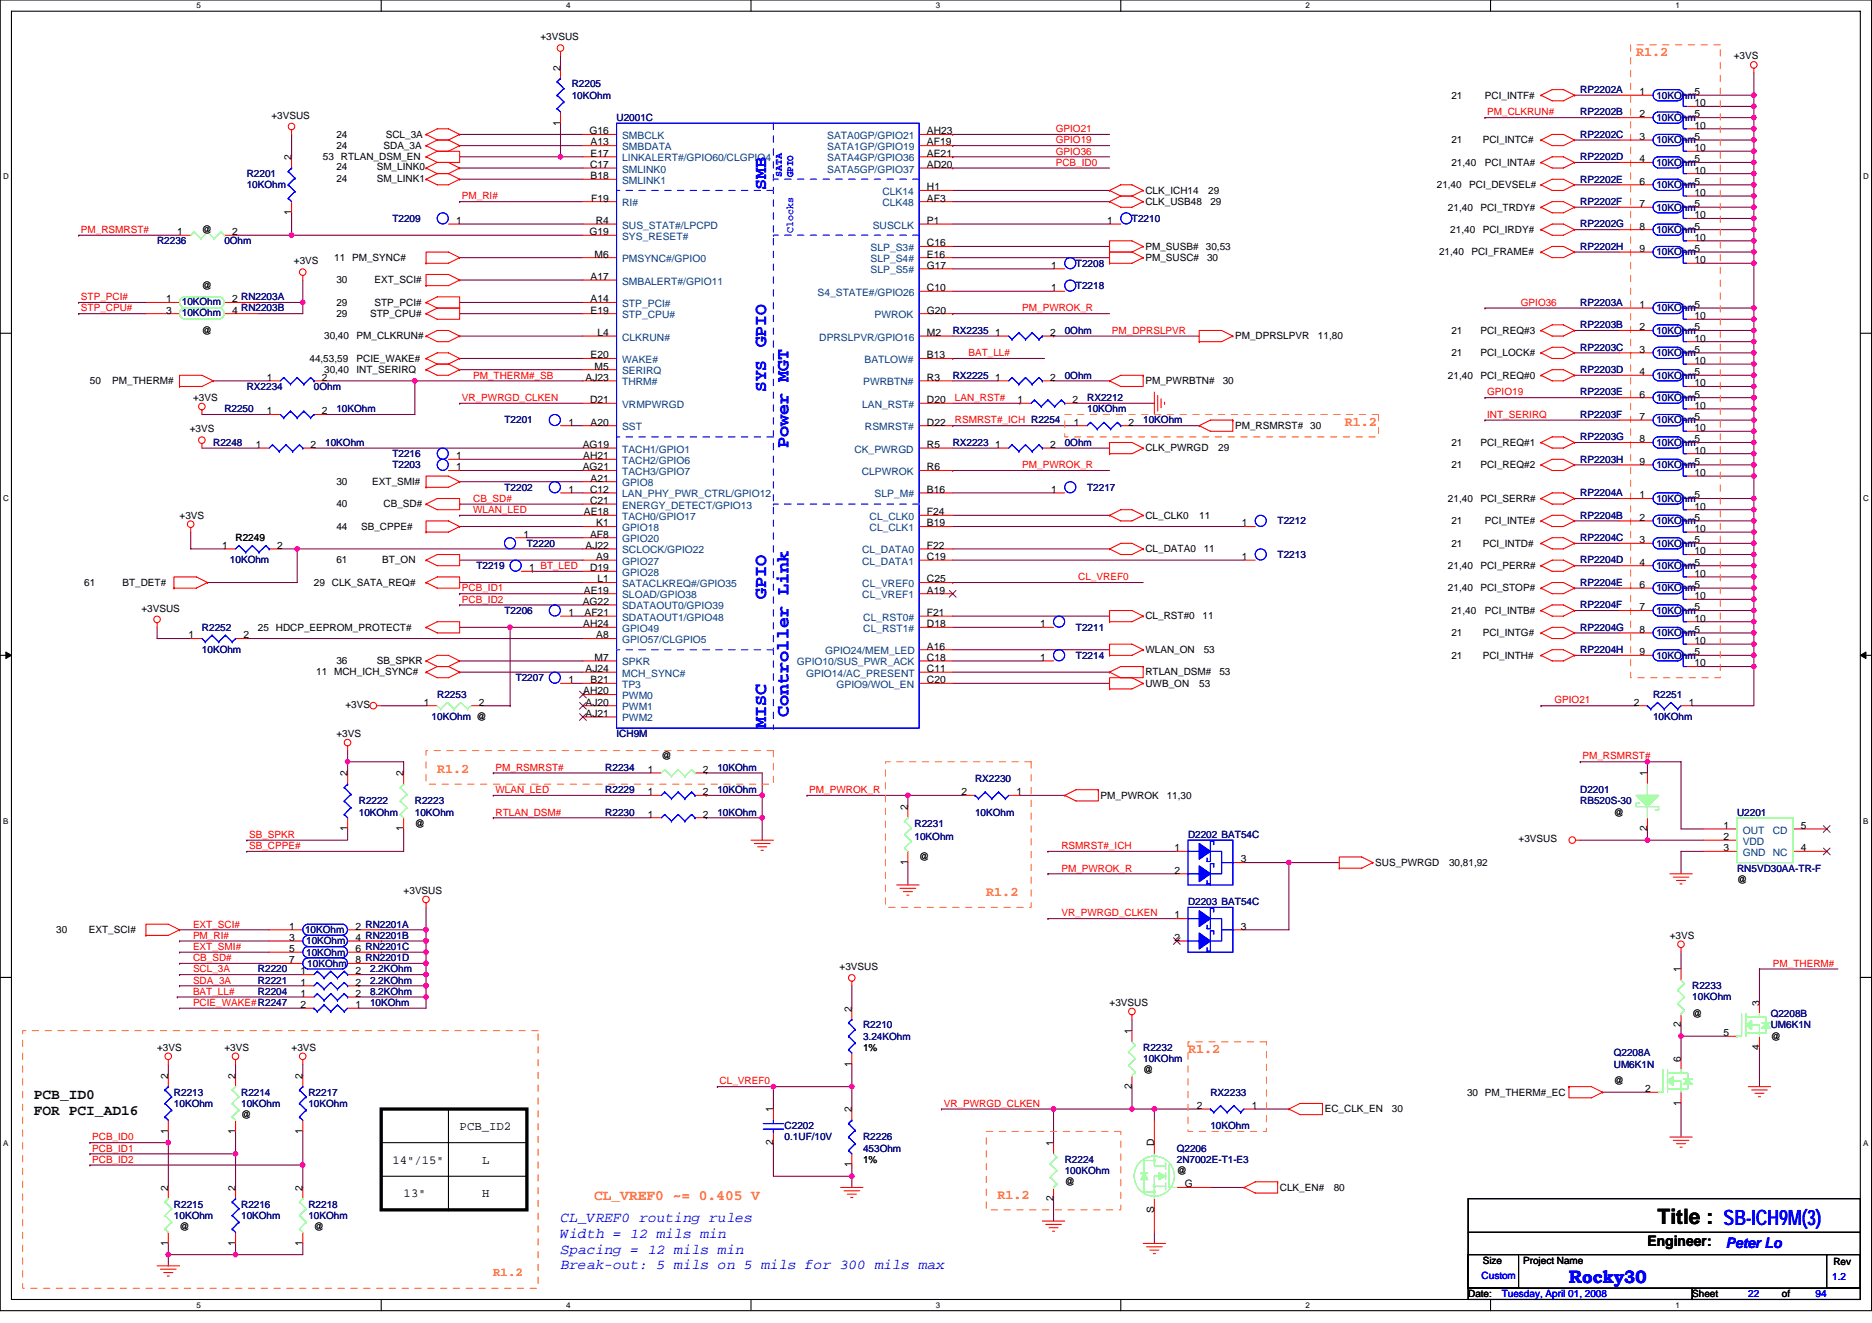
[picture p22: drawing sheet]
<svg xmlns="http://www.w3.org/2000/svg" width="297mm" height="210mm" viewBox="0 0 297 210" stroke-linecap="round" stroke-linejoin="round" font-family="sans-serif">
<defs><g id="words">
<text font-size="3.4" x="263" y="194.2">Title : SB-ICH9M(3)</text>
<g font-size="2.8" fill="#00f">
<text x="121.6" y="30.2" transform="rotate(-90 121.6 30.2)">SMB</text>
<text x="121.6" y="55.1" transform="rotate(-90 121.6 55.1)">GPIO</text>
<text x="121.6" y="62.2" transform="rotate(-90 121.6 62.2)">SYS</text>
<text x="125.1" y="71.1" transform="rotate(-90 125.1 71.1)">Power MGT</text>
<text x="121.6" y="95.1" transform="rotate(-90 121.6 95.1)">GPIO</text>
<text x="125.1" y="113.8" transform="rotate(-90 125.1 113.8)">Controller Link</text>
<text x="121.6" y="115.6" transform="rotate(-90 121.6 115.6)">MISC</text>
<text x="249" y="203.6">Rocky30</text>
</g>
<g font-size="2.3">
<text x="5.4" y="174.4">PCB_ID0</text>
<text x="5.4" y="177">FOR PCI_AD16</text>
<text x="261.4" y="197.7">Engineer:</text>
</g>
<text font-size="2.3" fill="#ff8000" x="94.3" y="190.4">CL_VREF0 ~= 0.405 V</text>
<g font-size="2.3" fill="#00f">
<text x="88.9" y="193.9">CL_VREF0 routing rules</text>
<text x="88.9" y="196.4">Width = 12 mils min</text>
<text x="88.9" y="199">Spacing = 12 mils min</text>
<text x="88.9" y="201.5">Break-out: 5 mils on 5 mils for 300 mils max</text>
<text x="273.9" y="198.1">Peter Lo</text>
</g>
<g font-size="2.1" fill="#ff8000">
<text x="259.6" y="8.9">R1.2</text>
<text x="213.4" y="67.6">R1.2</text>
<text x="69.4" y="122.7">R1.2</text>
<text x="156.5" y="142.2">R1.2</text>
<text x="188.5" y="167.1">R1.2</text>
<text x="158.3" y="190.2">R1.2</text>
</g>
<g font-size="1.9">
<text x="72.9" y="179.4">PCB_ID2</text>
<text x="62.3" y="184.7">14&quot;/15&quot;</text>
<text x="76.5" y="184.7">L</text>
<text x="64" y="190">13&quot;</text>
<text x="76.5" y="190">H</text>
</g>
<text font-size="1.9" fill="#ff8000" x="78.3" y="202.5">R1.2</text>
<g font-size="1.6">
<text x="85.7" y="6.4">+3VSUS</text>
<text x="88.9" y="11.2" transform="rotate(-90 88.9 11.2)">2</text>
<text x="275.1" y="9.4">+3VS</text>
<text x="230.3" y="15.6">21</text>
<text x="235.6" y="15.6">PCI_INTF#</text>
<text x="260.2" y="15.1">1</text>
<text x="268.9" y="15.1">5</text>
<text x="268.9" y="16.9">10</text>
<text x="43.1" y="18.8">+3VSUS</text>
<text x="53.4" y="23.6">24</text>
<text x="53.4" y="21.9">24</text>
<text x="60.9" y="23.6">SDA_3A</text>
<text x="61.2" y="21.9">SCL_3A</text>
<text x="88.9" y="19.9" transform="rotate(-90 88.9 19.9)">1</text>
<text x="93.6" y="21.3">G16</text>
<text x="93.7" y="23.1">A13</text>
<text x="147.1" y="21.3">AH23</text>
<text x="147.1" y="23.1">AF19</text>
<text x="230.3" y="22.8">21</text>
<text x="235.3" y="22.8">PCI_INTC#</text>
<text x="260.2" y="22.2">3</text>
<text x="260.2" y="18.6">2</text>
<text x="268.9" y="22.2">5</text>
<text x="268.9" y="24">10</text>
<text x="268.9" y="18.6">5</text>
<text x="268.9" y="20.4">10</text>
<text x="46.2" y="25.4" transform="rotate(-90 46.2 25.4)">2</text>
<text x="51.2" y="25.4">53 RTLAN_DSM_EN</text>
<text x="53.4" y="27">24</text>
<text x="53.4" y="28.8">24</text>
<text x="59.8" y="27">SM_LINK0</text>
<text x="59.8" y="28.8">SM_LINK1</text>
<text x="93.6" y="26.6">C17</text>
<text x="93.7" y="24.9">E17</text>
<text x="93.7" y="28.4">B18</text>
<text x="147.1" y="24.9">AE21</text>
<text x="147.1" y="26.6">AD20</text>
<text x="228" y="29.9">21,40</text>
<text x="230.3" y="26.3">21,40</text>
<text x="233.1" y="29.9">PCI_DEVSEL#</text>
<text x="235.6" y="26.3">PCI_INTA#</text>
<text x="260.2" y="29.3">6</text>
<text x="260.2" y="25.8">4</text>
<text x="268.9" y="29.3">5</text>
<text x="268.9" y="25.8">5</text>
<text x="268.9" y="27.5">10</text>
<text x="46.2" y="34.2" transform="rotate(-90 46.2 34.2)">1</text>
<text x="72.4" y="35.5">1</text>
<text x="93.8" y="32">F19</text>
<text x="94.5" y="35.5">R4</text>
<text x="147.1" y="35.5">P1</text>
<text x="147.1" y="30.2">H1</text>
<text x="147.1" y="32">AF3</text>
<text x="175.7" y="35.5">1</text>
<text x="181.8" y="30.8">CLK_ICH14</text>
<text x="181.8" y="32.5">CLK_USB48</text>
<text x="191.7" y="30.8">29</text>
<text x="192.1" y="32.5">29</text>
<text x="229.8" y="33.4">21,40</text>
<text x="234.9" y="33.4">PCI_TRDY#</text>
<text x="260.2" y="32.9">7</text>
<text x="268.9" y="31.1">10</text>
<text x="268.9" y="32.9">5</text>
<text x="268.9" y="34.6">10</text>
<text x="28.1" y="37.3">1</text>
<text x="32" y="37">@</text>
<text x="36.8" y="37.3">2</text>
<text x="46.6" y="42">+3VS</text>
<text x="53" y="41.4">11 PM_SYNC#</text>
<text x="93.6" y="37.3">G19</text>
<text x="94.4" y="40.9">M6</text>
<text x="147.1" y="39.1">C16</text>
<text x="147.1" y="40.9">E16</text>
<text x="181.8" y="39.6">PM_SUSB#</text>
<text x="181.8" y="41.4">PM_SUSC#</text>
<text x="191.3" y="39.6">30,53</text>
<text x="191.5" y="41.4">30</text>
<text x="228.3" y="40.5">21,40</text>
<text x="230.1" y="37">21,40</text>
<text x="233.5" y="40.5">PCI_FRAME#</text>
<text x="235.3" y="37">PCI_IRDY#</text>
<text x="260.2" y="36.4">8</text>
<text x="260.2" y="40">9</text>
<text x="268.9" y="36.4">5</text>
<text x="268.9" y="38.2">10</text>
<text x="268.9" y="40">5</text>
<text x="268.9" y="41.8">10</text>
<text x="26.3" y="48">1</text>
<text x="32" y="45.9">@</text>
<text x="36.8" y="48">2 RN2203A</text>
<text x="53.4" y="45">30</text>
<text x="59.4" y="45">EXT_SCI#</text>
<text x="93.7" y="44.4">A17</text>
<text x="93.7" y="48">A14</text>
<text x="147.1" y="42.7">G17</text>
<text x="147.1" y="46.2">C10</text>
<text x="166.8" y="42.7">1</text>
<text x="166.8" y="46.2">1</text>
<text x="26.3" y="49.8">3</text>
<text x="32" y="53">@</text>
<text x="36.8" y="49.8">4 RN2203B</text>
<text x="51.4" y="53.9">30,40</text>
<text x="53.4" y="50.3">29</text>
<text x="53.4" y="48.5">29</text>
<text x="56.6" y="53.9">PM_CLKRUN#</text>
<text x="58.7" y="50.3">STP_CPU#</text>
<text x="59.4" y="48.5">STP_PCI#</text>
<text x="93.7" y="49.8">E19</text>
<text x="94.8" y="53.3">L4</text>
<text x="147.1" y="49.8">G20</text>
<text x="147.1" y="53.3">M2</text>
<text x="157.9" y="53.3">1</text>
<text x="166.6" y="53.3">2</text>
<text x="196" y="53.9">PM_DPRSLPVR</text>
<text x="209.1" y="53.9">11,80</text>
<text x="230.3" y="53">21</text>
<text x="234.9" y="53">PCI_REQ#3</text>
<text x="260.2" y="52.4">2</text>
<text x="260.2" y="48.9">1</text>
<text x="268.9" y="52.4">5</text>
<text x="268.9" y="48.9">5</text>
<text x="268.9" y="50.7">10</text>
<text x="49.1" y="57.4">44,53,59</text>
<text x="51.4" y="59.2">30,40</text>
<text x="56.6" y="57.4">PCIE_WAKE#</text>
<text x="56.6" y="59.2">INT_SERIRQ</text>
<text x="93.7" y="56.9">E20</text>
<text x="94.4" y="58.7">M5</text>
<text x="147.1" y="56.9">B13</text>
<text x="230.3" y="56.5">21</text>
<text x="234.9" y="56.5">PCI_LOCK#</text>
<text x="260.2" y="56">3</text>
<text x="260.2" y="59.5">4</text>
<text x="268.9" y="54.2">10</text>
<text x="268.9" y="56">5</text>
<text x="268.9" y="57.8">10</text>
<text x="268.9" y="59.5">5</text>
<text x="14.3" y="61">50</text>
<text x="17.8" y="61">PM_THERM#</text>
<text x="30.6" y="63.6">+3VS</text>
<text x="42.4" y="65.8">1</text>
<text x="42.4" y="60.4">1</text>
<text x="51.1" y="65.8">2</text>
<text x="51.1" y="60.4">2</text>
<text x="92.9" y="60.4">AJ23</text>
<text x="93.6" y="64">D21</text>
<text x="147.1" y="64">D20</text>
<text x="147.1" y="60.4">R3</text>
<text x="157.9" y="60.4">1</text>
<text x="161.5" y="64">1</text>
<text x="166.6" y="60.4">2</text>
<text x="170.2" y="64">2</text>
<text x="181.8" y="61">PM_PWRBTN#</text>
<text x="194" y="61">30</text>
<text x="229.8" y="60.1">21,40</text>
<text x="234.9" y="60.1">PCI_REQ#0</text>
<text x="260.2" y="63.1">6</text>
<text x="268.9" y="61.3">10</text>
<text x="268.9" y="63.1">5</text>
<text x="268.9" y="64.9">10</text>
<text x="30.1" y="68.6">+3VS</text>
<text x="40.6" y="71.1">1</text>
<text x="49.3" y="71.1">2</text>
<text x="90.2" y="67.5">1</text>
<text x="92.5" y="71.1">AG19</text>
<text x="93.7" y="67.5">A20</text>
<text x="147.1" y="71.1">R5</text>
<text x="147.1" y="67.5">D22</text>
<text x="157.9" y="71.1">1</text>
<text x="166.6" y="71.1">2</text>
<text x="170.4" y="67.5">1</text>
<text x="179.1" y="67.5">2</text>
<text x="181.8" y="71.6">CLK_PWRGD</text>
<text x="193.3" y="71.6">29</text>
<text x="196" y="68.1">PM_RSMRST# 30</text>
<text x="230.3" y="70.8">21</text>
<text x="234.9" y="70.8">PCI_REQ#1</text>
<text x="260.2" y="66.7">7</text>
<text x="260.2" y="70.2">8</text>
<text x="268.9" y="66.7">5</text>
<text x="268.9" y="68.4">10</text>
<text x="268.9" y="70.2">5</text>
<text x="268.9" y="72">10</text>
<text x="53.4" y="77">30</text>
<text x="59.1" y="77">EXT_SMI#</text>
<text x="72.4" y="74.7">1</text>
<text x="72.4" y="72.9">1</text>
<text x="92.5" y="74.7">AG21</text>
<text x="92.6" y="72.9">AH21</text>
<text x="93.7" y="76.4">A21</text>
<text x="147.1" y="74.7">R6</text>
<text x="230.3" y="74.3">21</text>
<text x="234.9" y="74.3">PCI_REQ#2</text>
<text x="260.2" y="73.8">9</text>
<text x="268.9" y="73.8">5</text>
<text x="268.9" y="75.5">10</text>
<text x="28.5" y="82.3">+3VS</text>
<text x="53.4" y="80.5">40</text>
<text x="60.9" y="80.5">CB_SD#</text>
<text x="90.2" y="78.2">1</text>
<text x="92.6" y="81.8">AE18</text>
<text x="93.6" y="78.2">C12</text>
<text x="93.6" y="80">C21</text>
<text x="94.6" y="83.5">K1</text>
<text x="147.1" y="81.8">F24</text>
<text x="147.1" y="83.5">B19</text>
<text x="147.1" y="78.2">B16</text>
<text x="166.8" y="78.2">1</text>
<text x="181.8" y="82.3">CL_CLK0</text>
<text x="190.3" y="82.3">11</text>
<text x="197" y="83.5">1</text>
<text x="229.8" y="79.7">21,40</text>
<text x="230.3" y="83.2">21</text>
<text x="234.9" y="79.7">PCI_SERR#</text>
<text x="235.6" y="83.2">PCI_INTE#</text>
<text x="260.2" y="79.1">1</text>
<text x="260.2" y="82.7">2</text>
<text x="268.9" y="79.1">5</text>
<text x="268.9" y="80.9">10</text>
<text x="268.9" y="82.7">5</text>
<text x="35.2" y="87.1">1</text>
<text x="37.4" y="85.9">R2249</text>
<text x="44" y="87.1">2</text>
<text x="53.4" y="84.1">44</text>
<text x="53.4" y="89.4">61</text>
<text x="57.3" y="84.1">SB_CPPE#</text>
<text x="60.7" y="89.4">BT_ON</text>
<text x="83.1" y="85.3">1</text>
<text x="92.9" y="87.1">AJ22</text>
<text x="93.6" y="85.3">AF8</text>
<text x="94.6" y="88.9">A9</text>
<text x="147.1" y="87.1">F22</text>
<text x="147.1" y="88.9">C19</text>
<text x="181.8" y="87.7">CL_DATA0</text>
<text x="191" y="87.7">11</text>
<text x="197" y="88.9">1</text>
<text x="230.3" y="86.8">21</text>
<text x="235.3" y="86.8">PCI_INTD#</text>
<text x="260.2" y="86.2">3</text>
<text x="260.2" y="89.8">4</text>
<text x="268.9" y="86.2">5</text>
<text x="268.9" y="88">10</text>
<text x="268.9" y="84.4">10</text>
<text x="268.9" y="89.8">5</text>
<text x="13.4" y="93">61</text>
<text x="19.4" y="93">BT_DET#</text>
<text x="49.8" y="93">29 CLK_SATA_REQ#</text>
<text x="84" y="90.7">1 BT_LED</text>
<text x="92.5" y="96">AG22</text>
<text x="92.6" y="94.2">AE19</text>
<text x="93.6" y="90.7">D19</text>
<text x="94.8" y="92.4">L1</text>
<text x="147.1" y="92.4">C25</text>
<text x="147.1" y="94.2">A19</text>
<text x="229.8" y="93.9">21,40</text>
<text x="229.8" y="90.3">21,40</text>
<text x="234.9" y="93.9">PCI_STOP#</text>
<text x="234.9" y="90.3">PCI_PERR#</text>
<text x="260.2" y="93.3">6</text>
<text x="268.9" y="91.5">10</text>
<text x="268.9" y="93.3">5</text>
<text x="268.9" y="95.1">10</text>
<text x="22.4" y="97.1">+3VSUS</text>
<text x="29.9" y="101.3">1</text>
<text x="38.6" y="101.3">2</text>
<text x="40.9" y="100.1">25 HDCP_EEPROM_PROTECT#</text>
<text x="90.2" y="97.8">1</text>
<text x="92.6" y="99.5">AH24</text>
<text x="92.7" y="97.8">AF21</text>
<text x="94.6" y="101.3">A8</text>
<text x="147.1" y="97.8">F21</text>
<text x="147.1" y="99.5">D18</text>
<text x="165" y="99.5">1</text>
<text x="181.8" y="98.3">CL_RST#0</text>
<text x="190.8" y="98.3">11</text>
<text x="230.3" y="101">21</text>
<text x="230.3" y="97.4">21,40</text>
<text x="235.3" y="101">PCI_INTG#</text>
<text x="235.6" y="97.4">PCI_INTB#</text>
<text x="260.2" y="96.9">7</text>
<text x="260.2" y="100.4">8</text>
<text x="268.9" y="96.9">5</text>
<text x="268.9" y="98.7">10</text>
<text x="268.9" y="100.4">5</text>
<text x="50.2" y="107.2">11 MCH_ICH_SYNC#</text>
<text x="53.4" y="105.4">36</text>
<text x="59.8" y="105.4">SB_SPKR</text>
<text x="92.9" y="106.7">AJ24</text>
<text x="94.4" y="104.9">M7</text>
<text x="147.1" y="106.7">C11</text>
<text x="147.1" y="103.1">A16</text>
<text x="147.1" y="104.9">C18</text>
<text x="165" y="104.9">1</text>
<text x="181.8" y="103.7">WLAN_ON</text>
<text x="181.8" y="107.2">RTLAN_DSM#</text>
<text x="191" y="103.7">53</text>
<text x="193.5" y="107.2">53</text>
<text x="230.3" y="104.5">21</text>
<text x="235.3" y="104.5">PCI_INTH#</text>
<text x="260.2" y="104">9</text>
<text x="268.9" y="102.2">10</text>
<text x="268.9" y="104">5</text>
<text x="268.9" y="105.8">10</text>
<text x="54.8" y="112.4">+3VS</text>
<text x="67.2" y="112">1</text>
<text x="76" y="112">2</text>
<text x="90.2" y="108.4">1</text>
<text x="92.6" y="110.2">AH20</text>
<text x="92.9" y="113.8">AJ21</text>
<text x="92.9" y="112">AJ20</text>
<text x="93.7" y="108.4">B21</text>
<text x="147.1" y="108.4">C20</text>
<text x="181.8" y="109">UWB_ON</text>
<text x="190.3" y="109">53</text>
<text x="259.3" y="112">2</text>
<text x="268" y="112">1</text>
<text x="53.4" y="117">+3VS</text>
<text x="55.1" y="123.2" transform="rotate(-90 55.1 123.2)">2</text>
<text x="64" y="123.2" transform="rotate(-90 64 123.2)">2</text>
<text x="102.8" y="122.7">1</text>
<text x="104.9" y="120.5">@</text>
<text x="111.5" y="122.7">2</text>
<text x="261.4" y="123.2" transform="rotate(-90 261.4 123.2)">1</text>
<text x="55.1" y="132" transform="rotate(-90 55.1 132)">1</text>
<text x="64" y="132" transform="rotate(-90 64 132)">1</text>
<text x="65.8" y="131.2">@</text>
<text x="102.8" y="126.2">1</text>
<text x="102.8" y="129.8">1</text>
<text x="111.5" y="126.2">2</text>
<text x="111.5" y="129.8">2</text>
<text x="144" y="128.5" transform="rotate(-90 144 128.5)">2</text>
<text x="152.6" y="126.2">2</text>
<text x="161.3" y="126.2">1</text>
<text x="174.6" y="126.8">PM_PWROK</text>
<text x="185.1" y="126.8">11,30</text>
<text x="256.1" y="129.4">@</text>
<text x="261.4" y="132" transform="rotate(-90 261.4 132)">2</text>
<text x="273.5" y="131.6">1</text>
<text x="285.8" y="131.6">5</text>
<text x="144" y="137.3" transform="rotate(-90 144 137.3)">1</text>
<text x="145.8" y="136.5">@</text>
<text x="186.4" y="135.1">1</text>
<text x="196.9" y="136.9">3</text>
<text x="218.2" y="137.4">SUS_PWRGD</text>
<text x="229.9" y="137.4">30,81,92</text>
<text x="241" y="133.7">+3VSUS</text>
<text x="273.5" y="133.3">2</text>
<text x="273.5" y="135.1">3</text>
<text x="285.8" y="135.1">4</text>
<text x="64" y="141.9">+3VSUS</text>
<text x="186.4" y="138.7">2</text>
<text x="275.6" y="140.1">@</text>
<text x="8.9" y="148.1">30</text>
<text x="14.1" y="148.1">EXT_SCI#</text>
<text x="45.9" y="149.3">3</text>
<text x="45.9" y="147.6">1</text>
<text x="56.4" y="149.3">4 RN2201B</text>
<text x="56.4" y="147.6">2 RN2201A</text>
<text x="186.4" y="145.8">1</text>
<text x="186.4" y="149.3">2</text>
<text x="196.9" y="147.6">3</text>
<text x="265" y="149">+3VS</text>
<text x="45.9" y="152.9">7</text>
<text x="45.9" y="151.1">5</text>
<text x="47.7" y="154.7">1</text>
<text x="56.4" y="154.7">2</text>
<text x="56.4" y="152.9">8 RN2201D</text>
<text x="56.4" y="151.1">6 RN2201C</text>
<text x="133.2" y="154">+3VSUS</text>
<text x="266.7" y="154.3" transform="rotate(-90 266.7 154.3)">1</text>
<text x="47.7" y="156.4">1</text>
<text x="47.7" y="160">2</text>
<text x="47.7" y="158.2">1</text>
<text x="56.4" y="156.4">2</text>
<text x="56.4" y="160">1</text>
<text x="56.4" y="158.2">2</text>
<text x="135.1" y="160.5" transform="rotate(-90 135.1 160.5)">2</text>
<text x="176.1" y="159.7">+3VSUS</text>
<text x="268.5" y="161.4">@</text>
<text x="279.2" y="159.7" transform="rotate(-90 279.2 159.7)">3</text>
<text x="24.9" y="166.8">+3VS</text>
<text x="35.6" y="166.8">+3VS</text>
<text x="46.3" y="166.8">+3VS</text>
<text x="136.9" y="166.8">1%</text>
<text x="179.6" y="164.1" transform="rotate(-90 179.6 164.1)">1</text>
<text x="266.7" y="163.1" transform="rotate(-90 266.7 163.1)">2</text>
<text x="273.5" y="164.4">5</text>
<text x="279.2" y="166.6" transform="rotate(-90 279.2 166.6)">4</text>
<text x="281" y="165">@</text>
<text x="26.7" y="171.2" transform="rotate(-90 26.7 171.2)">2</text>
<text x="37.4" y="171.2" transform="rotate(-90 37.4 171.2)">2</text>
<text x="48" y="171.2" transform="rotate(-90 48 171.2)">2</text>
<text x="135.1" y="169.3" transform="rotate(-90 135.1 169.3)">1</text>
<text x="179.6" y="172.8" transform="rotate(-90 179.6 172.8)">2</text>
<text x="181.4" y="170.3">@</text>
<text x="232.8" y="173.9">30 PM_THERM#_EC</text>
<text x="256.1" y="172.1">@</text>
<text x="261" y="173.3">2</text>
<text x="266.7" y="168.6" transform="rotate(-90 266.7 168.6)">6</text>
<text x="26.7" y="180" transform="rotate(-90 26.7 180)">1</text>
<text x="37.4" y="180" transform="rotate(-90 37.4 180)">1</text>
<text x="38.3" y="177.4">@</text>
<text x="48" y="180" transform="rotate(-90 48 180)">1</text>
<text x="122.7" y="176.6" transform="rotate(-90 122.7 176.6)">1</text>
<text x="135.1" y="176.6" transform="rotate(-90 135.1 176.6)">2</text>
<text x="189.9" y="176">2</text>
<text x="198.6" y="176">1</text>
<text x="210.2" y="176.6">EC_CLK_EN</text>
<text x="220.9" y="176.6">30</text>
<text x="266.7" y="175.5" transform="rotate(-90 266.7 175.5)">1</text>
<text x="122.7" y="181.7" transform="rotate(-90 122.7 181.7)">2</text>
<text x="135.1" y="185.3" transform="rotate(-90 135.1 185.3)">1</text>
<text x="136.9" y="184.6">1%</text>
<text x="167.1" y="181.9" transform="rotate(-90 167.1 181.9)">1</text>
<text x="183.2" y="181.9" transform="rotate(-90 183.2 181.9)">D</text>
<text x="26.7" y="189" transform="rotate(-90 26.7 189)">2</text>
<text x="37.4" y="189" transform="rotate(-90 37.4 189)">2</text>
<text x="48" y="189" transform="rotate(-90 48 189)">2</text>
<text x="167.1" y="190.6" transform="rotate(-90 167.1 190.6)">2</text>
<text x="168.9" y="188.1">@</text>
<text x="186.7" y="186.3">@</text>
<text x="188" y="188.4">G</text>
<text x="203.1" y="189">CLK_EN#</text>
<text x="211.6" y="189">80</text>
<text x="26.7" y="197.7" transform="rotate(-90 26.7 197.7)">1</text>
<text x="28.5" y="195.2">@</text>
<text x="37.4" y="197.7" transform="rotate(-90 37.4 197.7)">1</text>
<text x="48" y="197.7" transform="rotate(-90 48 197.7)">1</text>
<text x="49.8" y="195.2">@</text>
<text x="183.2" y="192.6" transform="rotate(-90 183.2 192.6)">S</text>
<text x="235.3" y="200.6">Size</text>
<text x="241.7" y="200.6">Project Name</text>
<text x="290.9" y="200.7">Rev</text>
<text x="233" y="205.9">Date:</text>
<text x="268.5" y="205.9">Sheet</text>
<text x="282.7" y="205.9">of</text>
</g>
<g font-size="1.6" fill="#000080">
<text x="90.7" y="13.9">R2205</text>
<text x="90.7" y="15.6">10KOhm</text>
<text x="250.7" y="14.8">RP2202A</text>
<text x="262.8" y="15.6">10KOhm</text>
<text x="97.8" y="19.2">U2001C</text>
<text x="250.7" y="21.9">RP2202C</text>
<text x="250.7" y="18.3">RP2202B</text>
<text x="262.8" y="22.8">10KOhm</text>
<text x="262.8" y="19.2">10KOhm</text>
<text x="39.2" y="28.1">R2201</text>
<text x="39.2" y="29.9">10KOhm</text>
<text x="250.7" y="29">RP2202E</text>
<text x="250.7" y="25.4">RP2202D</text>
<text x="262.8" y="29.9">10KOhm</text>
<text x="262.8" y="26.3">10KOhm</text>
<text x="62.3" y="35.2">T2209</text>
<text x="179.6" y="35.2">T2210</text>
<text x="250.7" y="32.5">RP2202F</text>
<text x="262.8" y="33.4">10KOhm</text>
<text x="24.9" y="38.8">R2236</text>
<text x="35.6" y="38.8">0Ohm</text>
<text x="250.7" y="36.1">RP2202G</text>
<text x="250.7" y="39.6">RP2202H</text>
<text x="262.8" y="37">10KOhm</text>
<text x="262.8" y="40.5">10KOhm</text>
<text x="170.7" y="42.3">T2208</text>
<text x="170.7" y="45.9">T2218</text>
<text x="28.8" y="48.4">10KOhm</text>
<text x="28.8" y="50.1">10KOhm</text>
<text x="151.2" y="53">RX2235</text>
<text x="168.9" y="53">0Ohm</text>
<text x="250.7" y="52.1">RP2203B</text>
<text x="250.7" y="48.5">RP2203A</text>
<text x="262.8" y="53">10KOhm</text>
<text x="262.8" y="49.4">10KOhm</text>
<text x="250.7" y="55.6">RP2203C</text>
<text x="250.7" y="59.2">RP2203D</text>
<text x="262.8" y="56.5">10KOhm</text>
<text x="35.6" y="65.4">R2250</text>
<text x="39.2" y="61.9">RX2234</text>
<text x="49.8" y="61.9">0Ohm</text>
<text x="53.4" y="65.4">10KOhm</text>
<text x="151.2" y="60.1">RX2225</text>
<text x="168.9" y="60.1">0Ohm</text>
<text x="172.5" y="63.6">RX2212</text>
<text x="172.5" y="65.4">10KOhm</text>
<text x="250.7" y="62.8">RP2203E</text>
<text x="262.8" y="60.1">10KOhm</text>
<text x="262.8" y="63.6">10KOhm</text>
<text x="33.8" y="70.8">R2248</text>
<text x="51.6" y="70.8">10KOhm</text>
<text x="80" y="67.2">T2201</text>
<text x="151.2" y="70.8">RX2223</text>
<text x="168.9" y="70.8">0Ohm</text>
<text x="181.4" y="67.2">10KOhm</text>
<text x="250.7" y="66.3">RP2203F</text>
<text x="250.7" y="69.9">RP2203G</text>
<text x="262.8" y="67.2">10KOhm</text>
<text x="262.8" y="70.8">10KOhm</text>
<text x="62.3" y="74.3">T2203</text>
<text x="62.3" y="72.5">T2216</text>
<text x="80" y="77.9">T2202</text>
<text x="172.5" y="77.9">T2217</text>
<text x="250.7" y="73.4">RP2203H</text>
<text x="262.8" y="74.3">10KOhm</text>
<text x="202.7" y="83.2">T2212</text>
<text x="250.7" y="78.8">RP2204A</text>
<text x="250.7" y="82.3">RP2204B</text>
<text x="262.8" y="79.7">10KOhm</text>
<text x="262.8" y="83.2">10KOhm</text>
<text x="36.5" y="89.4">10KOhm</text>
<text x="83.6" y="86.8">T2220</text>
<text x="202.7" y="88.5">T2213</text>
<text x="250.7" y="85.9">RP2204C</text>
<text x="250.7" y="89.4">RP2204D</text>
<text x="262.8" y="86.8">10KOhm</text>
<text x="75.6" y="90.3">T2219</text>
<text x="250.7" y="93">RP2204E</text>
<text x="262.8" y="90.3">10KOhm</text>
<text x="262.8" y="93.9">10KOhm</text>
<text x="32" y="100.1">R2252</text>
<text x="80" y="97.4">T2206</text>
<text x="170.7" y="100.1">T2211</text>
<text x="250.7" y="96.5">RP2204F</text>
<text x="250.7" y="100.1">RP2204G</text>
<text x="262.8" y="97.4">10KOhm</text>
<text x="262.8" y="101">10KOhm</text>
<text x="32" y="103.7">10KOhm</text>
<text x="170.7" y="104.5">T2214</text>
<text x="250.7" y="103.7">RP2204H</text>
<text x="262.8" y="104.5">10KOhm</text>
<text x="69.4" y="110.8">R2253</text>
<text x="81.8" y="108.1">T2207</text>
<text x="262.3" y="110.8">R2251</text>
<text x="68.5" y="114.3">10KOhm @</text>
<text x="97.8" y="117">ICH9M</text>
<text x="262.3" y="114.3">10KOhm</text>
<text x="96.1" y="125.9">R2229</text>
<text x="96.1" y="122.3">R2234</text>
<text x="113.8" y="125.9">10KOhm</text>
<text x="113.8" y="122.3">10KOhm</text>
<text x="154.7" y="124.1">RX2230</text>
<text x="250.7" y="125.9">D2201</text>
<text x="56.9" y="127.7">R2222</text>
<text x="56.9" y="129.4">10KOhm</text>
<text x="65.8" y="127.7">R2223</text>
<text x="65.8" y="129.4">10KOhm</text>
<text x="96.1" y="129.4">R2230</text>
<text x="113.8" y="129.4">10KOhm</text>
<text x="145.1" y="131.2">R2231</text>
<text x="154.7" y="129.4">10KOhm</text>
<text x="250.7" y="127.7">RB520S-30</text>
<text x="275.6" y="129.4">U2201</text>
<text x="145.1" y="133.4">10KOhm</text>
<text x="188.5" y="133">D2202 BAT54C</text>
<text x="188.5" y="143.7">D2203 BAT54C</text>
<text x="275.6" y="138.3">RN5VD30AA-TR-F</text>
<text x="48.4" y="148.1">10KOhm</text>
<text x="48.6" y="149.9">10KOhm</text>
<text x="40.9" y="154.3">R2220</text>
<text x="48.6" y="151.7">10KOhm</text>
<text x="48.8" y="153.4">10KOhm</text>
<text x="58.7" y="154.3">2.2KOhm</text>
<text x="40.9" y="156.1">R2221</text>
<text x="40.9" y="157.9">R2204</text>
<text x="58.7" y="156.1">2.2KOhm</text>
<text x="58.7" y="159.7">10KOhm</text>
<text x="58.7" y="157.9">8.2KOhm</text>
<text x="268.5" y="157">R2233</text>
<text x="268.5" y="158.8">10KOhm</text>
<text x="281" y="161.4">Q2208B</text>
<text x="136.9" y="163.2">R2210</text>
<text x="136.9" y="165">3.24KOhm</text>
<text x="181.4" y="166.8">R2232</text>
<text x="256.1" y="167.7">Q2208A</text>
<text x="281" y="163.2">UM6K1N</text>
<text x="27.6" y="173.9">R2213</text>
<text x="38.3" y="173.9">R2214</text>
<text x="48.9" y="173.9">R2217</text>
<text x="181.4" y="168.6">10KOhm</text>
<text x="192.1" y="173.9">RX2233</text>
<text x="256.1" y="169.4">UM6K1N</text>
<text x="27.6" y="175.7">10KOhm</text>
<text x="38.3" y="175.7">10KOhm</text>
<text x="48.9" y="175.7">10KOhm</text>
<text x="124.5" y="179.2">C2202</text>
<text x="192.1" y="179.2">10KOhm</text>
<text x="124.5" y="181">0.1UF/10V</text>
<text x="136.9" y="181">R2226</text>
<text x="136.9" y="182.8">453Ohm</text>
<text x="168.9" y="184.6">R2224</text>
<text x="186.7" y="182.8">Q2206</text>
<text x="186.7" y="184.6">2N7002E-T1-E3</text>
<text x="27.6" y="191.7">R2215</text>
<text x="38.3" y="191.7">R2216</text>
<text x="48.9" y="191.7">R2218</text>
<text x="168.9" y="186.3">100KOhm</text>
<text x="27.6" y="193.4">10KOhm</text>
<text x="38.3" y="193.4">10KOhm</text>
<text x="48.9" y="193.4">10KOhm</text>
</g>
<g font-size="1.6" fill="#004080">
<text x="98.7" y="22.1">SMBCLK</text>
<text x="98.7" y="23.8">SMBDATA</text>
<text x="131.3" y="22.1">SATA0GP/GPIO21</text>
<text x="131.3" y="23.8">SATA1GP/GPIO19</text>
<text x="98.7" y="25.6">LINKALERT#/GPIO60/CLGPIO4</text>
<text x="98.7" y="27.4">SMLINK0</text>
<text x="98.7" y="29.2">SMLINK1</text>
<text x="131.3" y="25.6">SATA4GP/GPIO36</text>
<text x="131.3" y="27.4">SATA5GP/GPIO37</text>
<text x="98.7" y="32.7">RI#</text>
<text x="140" y="30.9">CLK14</text>
<text x="140" y="32.7">CLK48</text>
<text x="98.7" y="36.3">SUS_STAT#/LPCPD</text>
<text x="98.7" y="38.1">SYS_RESET#</text>
<text x="98.7" y="41.6">PMSYNC#/GPIO0</text>
<text x="138.2" y="39.8">SLP_S3#</text>
<text x="138.2" y="41.6">SLP_S4#</text>
<text x="138.5" y="36.3">SUSCLK</text>
<text x="98.7" y="45.2">SMBALERT#/GPIO11</text>
<text x="129.7" y="46.9">S4_STATE#/GPIO26</text>
<text x="138.2" y="43.4">SLP_S5#</text>
<text x="98.7" y="48.7">STP_PCI#</text>
<text x="98.7" y="50.5">STP_CPU#</text>
<text x="138.8" y="50.5">PWROK</text>
<text x="98.7" y="54.1">CLKRUN#</text>
<text x="98.7" y="57.6">WAKE#</text>
<text x="98.7" y="59.4">SERIRQ</text>
<text x="130" y="54.1">DPRSLPVR/GPIO16</text>
<text x="137.2" y="57.6">BATLOW#</text>
<text x="98.7" y="61.2">THRM#</text>
<text x="98.7" y="64.7">VRMPWRGD</text>
<text x="136.8" y="64.7">LAN_RST#</text>
<text x="137" y="61.2">PWRBTN#</text>
<text x="98.7" y="71.8">TACH1/GPIO1</text>
<text x="98.7" y="68.3">SST</text>
<text x="135.6" y="71.8">CK_PWRGD</text>
<text x="137.2" y="68.3">RSMRST#</text>
<text x="98.7" y="73.6">TACH2/GPIO6</text>
<text x="98.7" y="75.4">TACH3/GPIO7</text>
<text x="98.7" y="77.2">GPIO8</text>
<text x="136.7" y="75.4">CLPWROK</text>
<text x="98.7" y="79">LAN_PHY_PWR_CTRL/GPIO12</text>
<text x="98.7" y="82.5">TACH0/GPIO17</text>
<text x="98.7" y="80.7">ENERGY_DETECT/GPIO13</text>
<text x="138" y="82.5">CL_CLK0</text>
<text x="138.8" y="79">SLP_M#</text>
<text x="98.7" y="84.3">GPIO18</text>
<text x="98.7" y="87.8">SCLOCK/GPIO22</text>
<text x="98.7" y="89.6">GPIO27</text>
<text x="98.7" y="86.1">GPIO20</text>
<text x="136.8" y="87.8">CL_DATA0</text>
<text x="136.8" y="89.6">CL_DATA1</text>
<text x="138" y="84.3">CL_CLK1</text>
<text x="98.7" y="93.2">SATACLKREQ#/GPIO35</text>
<text x="98.7" y="95">SLOAD/GPIO38</text>
<text x="98.7" y="91.4">GPIO28</text>
<text x="136.8" y="93.2">CL_VREF0</text>
<text x="136.8" y="95">CL_VREF1</text>
<text x="98.7" y="96.7">SDATAOUT0/GPIO39</text>
<text x="98.7" y="98.5">SDATAOUT1/GPIO48</text>
<text x="98.7" y="100.3">GPIO49</text>
<text x="137" y="98.5">CL_RST0#</text>
<text x="137" y="100.3">CL_RST1#</text>
<text x="98.7" y="105.6">SPKR</text>
<text x="98.7" y="102.1">GPIO57/CLGPIO5</text>
<text x="98.7" y="107.4">MCH_SYNC#</text>
<text x="126.4" y="105.6">GPIO10/SUS_PWR_ACK</text>
<text x="127.9" y="107.4">GPIO14/AC_PRESENT</text>
<text x="130.9" y="103.8">GPIO24/MEM_LED</text>
<text x="98.7" y="109.2">TP3</text>
<text x="98.7" y="111">PWM0</text>
<text x="98.7" y="112.7">PWM1</text>
<text x="132.7" y="109.2">GPIO9/WOL_EN</text>
<text x="98.7" y="114.5">PWM2</text>
<text x="276.5" y="132.3">OUT</text>
<text x="276.5" y="134.1">VDD</text>
<text x="276.5" y="135.8">GND</text>
<text x="281.3" y="135.8">NC</text>
<text x="281.3" y="132.3">CD</text>
</g>
<g font-size="1.6" fill="#f00">
<text x="167.5" y="22.8">GPIO19</text>
<text x="167.5" y="21">GPIO21</text>
<text x="236" y="18.3">PM_CLKRUN#</text>
<text x="167.5" y="26.3">PCB_ID0</text>
<text x="167.5" y="24.5">GPIO36</text>
<text x="73.3" y="31.6">PM_RI#</text>
<text x="12.8" y="37">PM_RSMRST#</text>
<text x="12.8" y="47.6">STP_PCI#</text>
<text x="12.8" y="49.4">STP_CPU#</text>
<text x="162.2" y="49.4">PM_PWROK_R</text>
<text x="176.4" y="53">PM_DPRSLPVR</text>
<text x="241.3" y="48.5">GPIO36</text>
<text x="153.7" y="56.5">BAT_LL#</text>
<text x="73.3" y="63.6">VR_PWRGD_CLKEN</text>
<text x="75.1" y="60.1">PM_THERM#_SB</text>
<text x="151.5" y="63.6">LAN_RST#</text>
<text x="236" y="62.8">GPIO19</text>
<text x="151.5" y="67.2">RSMRST#_ICH R2254</text>
<text x="236" y="66.3">INT_SERIRQ</text>
<text x="162.2" y="74.3">PM_PWROK_R</text>
<text x="75.1" y="79.7">CB_SD#</text>
<text x="75.1" y="81.4">WLAN_LED</text>
<text x="73.3" y="95.7">PCB_ID2</text>
<text x="73.3" y="93.9">PCB_ID1</text>
<text x="171.1" y="92.1">CL_VREF0</text>
<text x="246.7" y="111.7">GPIO21</text>
<text x="78.6" y="125.9">WLAN_LED</text>
<text x="78.6" y="122.3">PM_RSMRST#</text>
<text x="128.4" y="125.9">PM_PWROK_R</text>
<text x="251.1" y="120.5">PM_RSMRST#</text>
<text x="78.6" y="129.4">RTLAN_DSM#</text>
<text x="39.5" y="133">SB_SPKR</text>
<text x="39.5" y="134.8">SB_CPPE#</text>
<text x="168.4" y="134.8">RSMRST#_ICH</text>
<text x="168.4" y="138.3">PM_PWROK_R</text>
<text x="30.6" y="149">PM_RI#</text>
<text x="30.6" y="147.2">EXT_SCI#</text>
<text x="168.4" y="145.4">VR_PWRGD_CLKEN</text>
<text x="30.6" y="154.3">SCL_3A</text>
<text x="30.6" y="152.5">CB_SD#</text>
<text x="30.6" y="150.8">EXT_SMI#</text>
<text x="281.3" y="153.4">PM_THERM#</text>
<text x="30.6" y="159.7">PCIE_WAKE#R2247</text>
<text x="30.6" y="157.9">BAT_LL#</text>
<text x="30.6" y="156.1">SDA_3A</text>
<text x="114.2" y="172.1">CL_VREF0</text>
<text x="149.8" y="175.7">VR_PWRGD_CLKEN</text>
<text x="14.6" y="181">PCB_ID0</text>
<text x="14.6" y="182.8">PCB_ID1</text>
<text x="14.6" y="184.6">PCB_ID2</text>
</g>
<g font-size="1.6" fill="#00f">
<text x="124.1" y="28.1" transform="rotate(-90 124.1 28.1)">SATA</text>
<text x="125.9" y="28.1" transform="rotate(-90 125.9 28.1)">GPIO</text>
<text x="125.9" y="37" transform="rotate(-90 125.9 37)">Clocks</text>
<text x="235.1" y="203.1">Custom</text>
<text x="290.7" y="203.2">1.2</text>
<text x="238.3" y="205.9">Tuesday, April 01, 2008</text>
<text x="277.4" y="205.9">22</text>
<text x="288.1" y="205.9">94</text>
</g>
<g font-size="1.3">
<text x="31.2" y="1.3">5</text>
<text x="89.8" y="1.3">4</text>
<text x="148.5" y="1.3">3</text>
<text x="207.2" y="1.3">2</text>
<text x="265.8" y="1.3">1</text>
<text x=".5" y="28.5">D</text>
<text x="295.6" y="28.5">D</text>
<text x=".5" y="79.6">C</text>
<text x="295.6" y="79.6">C</text>
<text x=".5" y="130.7">B</text>
<text x="295.6" y="130.7">B</text>
<text x=".5" y="181.8">A</text>
<text x="295.6" y="181.8">A</text>
<text x="31.2" y="207.6">5</text>
<text x="89.8" y="207.6">4</text>
<text x="148.5" y="207.6">3</text>
<text x="207.2" y="207.6">2</text>
<text x="265.8" y="207.6">1</text>
</g>
</g></defs>
<path d="M0 0h297v208h-297zM1.8 1.8h293.4v204.4h-293.4z" fill="none" stroke="#000" stroke-width=".17"/>
<g fill="#fff">
<path d="M31.2 .2h.7v1.4h-.7z"/>
<path d="M31.2 206.4h.7v1.5h-.7z"/>
</g>
<path d="M60.5 0v1.8M60.5 206.2v1.8" fill="none" stroke="#000" stroke-width=".17"/>
<g fill="#fff">
<path d="M89.8 .2h.7v1.4h-.7z"/>
<path d="M89.8 206.4h.7v1.5h-.7z"/>
</g>
<path d="M119.2 0v1.8M119.2 206.2v1.8" fill="none" stroke="#000" stroke-width=".17"/>
<g fill="#fff">
<path d="M148.5 .2h.7v1.4h-.7z"/>
<path d="M148.5 206.4h.7v1.5h-.7z"/>
</g>
<path d="M177.8 0v1.8M177.8 206.2v1.8" fill="none" stroke="#000" stroke-width=".17"/>
<g fill="#fff">
<path d="M207.2 .2h.7v1.4h-.7z"/>
<path d="M207.2 206.4h.7v1.5h-.7z"/>
</g>
<path d="M236.5 0v1.8M236.5 206.2v1.8" fill="none" stroke="#000" stroke-width=".17"/>
<g fill="#fff">
<path d="M265.9 .2h.6v1.4h-.6z"/>
<path d="M265.9 206.4h.6v1.5h-.6z"/>
<path d="M.5 27.3h.9v1.4h-.9z"/>
<path d="M295.6 27.3h.9v1.4h-.9z"/>
<path d="M.5 78.4h.9v1.5h-.9z"/>
<path d="M295.6 78.4h.9v1.5h-.9z"/>
</g>
<path d="M0 52.9h1.8M295.2 52.9h1.8" fill="none" stroke="#000" stroke-width=".17"/>
<g fill="#fff">
<path d="M.5 129.6h.8v1.4h-.8z"/>
<path d="M295.6 129.6h.9v1.4h-.9z"/>
</g>
<path d="M0 104h1.8M295.2 104h1.8" fill="none" stroke="#000" stroke-width=".17"/>
<path d="M.9 103.5l.9 .5-.9 .5zM295.2 104l.9-.5v1z" fill="#000" stroke="#000" stroke-width=".16"/>
<g fill="#fff">
<path d="M.5 180.7h.8v1.4h-.8z"/>
<path d="M295.6 180.7h.9v1.4h-.9z"/>
</g>
<g fill="none" stroke="#000" stroke-width=".17">
<path d="M0 155.1h1.8M295.2 155.1h1.8M71.2 176v16M60.5 181.4h23.1M60.5 186.7h23.1M71.2 192h.1M233 190.2h62.2v14.3h-62.2zM233 199.1h8v5.4h-8zM233 195.6h62.2M241.1 199.1h48.8M289.9 199.1h5.3v5.4h-5.3zM289.9 199.1h.1"/>
<path d="M295.2 195.6h.1M233 204.5h35.5v1.7h-35.5zM268.5 204.5h26.7v1.7h-26.7z"/>
</g>
<g fill="none" stroke="#800040" stroke-width=".17">
<path d="M88.9 8.9v1.8M88.9 19.6v5.3M235.6 18.7h.1M235.6 18.7h21.4M249.8 15.1h7.2M269.4 15.1h8.9M269.4 16.9h8.9M269.4 18.7h8.9M278.3 16.9h.1M278.3 11.6v3.5M278.3 15.1h.1M278.3 18.7h.1"/>
<path d="M278.3 15.1v55.1M12.5 37.3h.1M12.5 37.3h16M37.4 37.3h8.9M46.3 21.3v3.6M46.3 37.3h.1M46.3 33.8v3.5M46.3 37.3h46.2M72.9 26.7h19.6M72.9 23.1h19.6M72.9 21.3h19.6M72.9 32h.1"/>
<path d="M72.9 28.4h19.6M72.9 35.6h19.6M72.9 32h19.6M72.9 24.9h16M88.9 24.9h3.6M88.9 24.9h.1M151.2 30.2h24.9M151.2 35.6h24.9M151.2 23.1h.1M151.2 26.7h.1M151.2 32h24.9M151.2 21.3h.1"/>
<path d="M151.2 24.9h.1M151.2 39.1h24.9M151.2 23.1h24.9M151.2 26.7h24.9M151.2 21.3h24.9M151.2 24.9h24.9M249.8 25.8h7.2M249.8 22.2h7.2M249.8 36.4h7.2M249.8 29.3h7.2M249.8 32.9h7.2M269.4 25.8h8.9"/>
<path d="M269.4 31.1h8.9M269.4 20.4h8.9M269.4 32.9h8.9M269.4 22.2h8.9M269.4 27.6h8.9M269.4 36.4h8.9M269.4 34.7h8.9M269.4 29.3h8.9M269.4 38.2h8.9M269.4 24h8.9M278.3 27.6h.1M278.3 20.4h.1"/>
<path d="M278.3 32.9h.1M278.3 24h.1M278.3 38.2h.1M278.3 31.1h.1M278.3 34.7h.1M278.3 36.4h.1M278.3 25.8h.1M278.3 22.2h.1M278.3 29.3h.1M12.5 49.8h.1M12.5 48h.1M12.5 48h10.7"/>
<path d="M12.5 49.8h10.7M40.9 48h.1M40.9 48h7.1M48 48v1.8h-7.1M48 44.4v3.6M72.9 48h19.6M72.9 40.9h19.6M72.9 44.4h19.6M72.9 53.3h19.6M72.9 56.9h19.6M72.9 49.8h19.6M72.9 58.7h19.6"/>
<path d="M151.2 46.2h16M151.2 56.9h.1M151.2 53.3h7.1M151.2 49.8h.1M151.2 40.9h24.9M151.2 42.7h16M151.2 56.9h14.6M151.2 49.8h24.9M167.2 53.3h.1M167.2 53.3h23.1M235.6 48.9h.1M235.6 48.9h21.4"/>
<path d="M249.8 59.6h7.2M249.8 56h7.2M249.8 40h7.2M249.8 52.5h7.2M269.4 56h8.9M269.4 59.6h8.9M269.4 57.8h8.9M269.4 48.9h8.9M269.4 54.2h8.9M269.4 52.5h8.9M269.4 41.8h8.9M269.4 40h8.9"/>
<path d="M269.4 50.7h8.9M278.3 40h.1M278.3 52.5h.1M278.3 54.2h.1M278.3 56h.1M278.3 57.8h.1M278.3 41.8h.1M278.3 50.7h.1M278.3 59.6h.1M278.3 48.9h.1M32 65.8h10.7M32 71.1h8.9"/>
<path d="M33.8 60.5h8.9M49.8 71.1h42.7M51.6 60.5h14.2v5.3h-14.2M65.8 60.5h.1M65.8 60.5h26.7M72.9 76.5h19.6M72.9 64h.1M72.9 72.9h19.6M72.9 74.7h19.6M72.9 64h19.6M90.7 78.2h1.8M90.7 67.6h1.8"/>
<path d="M151.2 60.5h7.1M151.2 71.1h7.1M151.2 74.7h.1M151.2 78.2h16M151.2 67.6h.1M151.2 64h10.6M151.2 74.7h24.9M151.2 67.6h19.5M161.8 64h.1M167.2 71.1h8.9M167.2 60.5h8.9M170.7 64h12.5"/>
<path d="M179.6 67.6h10.7M235.6 66.7h.1M235.6 63.1h.1M235.6 66.7h21.4M235.6 63.1h21.4M249.8 70.2h7.2M249.8 73.8h7.2M249.8 79.1h7.2M269.4 70.2h.1M269.4 73.8h8.9M269.4 61.3h8.9M269.4 79.1h8.9"/>
<path d="M269.4 63.1h8.9M269.4 75.6h8.9M269.4 68.5h8.9M269.4 66.7h8.9M269.4 72h8.9M269.4 64.9h8.9M269.4 70.2h8.9M278.3 72h.1M278.3 79.1h.1M278.3 73.8h.1M278.3 68.5h.1M278.3 75.6h.1"/>
<path d="M278.3 70.2v1.8M278.3 61.3h.1M278.3 66.7h.1M278.3 63.1h.1M278.3 64.9h.1M278.3 72v33.8M24.9 99.6v1.7h5.4M30.3 84.5v2.6h5.3M44.5 87.1h2.7v5.4h-14.3M47.2 87.1h.1M47.2 87.1h45.3M72.9 96h.1"/>
<path d="M72.9 80h.1M72.9 92.5h19.6M72.9 94.2h.1M72.9 83.6h19.6M72.9 88.9h19.6M72.9 81.8h.1M72.9 99.6h8M72.9 96h19.6M72.9 80h19.6M72.9 94.2h19.6M72.9 81.8h19.6M80.9 99.6h11.6"/>
<path d="M80.9 99.6v12.4M83.6 85.3h8.9M84.5 90.7h.1M84.5 90.7h8M90.7 97.8h1.8M151.2 97.8h24.9M151.2 83.6h46.2M151.2 99.6h14.2M151.2 88.9h46.2M151.2 81.8h24.9M151.2 87.1h24.9M151.2 92.5h.1"/>
<path d="M151.2 92.5h30.2M249.8 93.3h7.2M249.8 82.7h7.2M249.8 96.9h7.2M249.8 89.8h7.2M249.8 86.2h7.2M269.4 88h8.9M269.4 82.7h8.9M269.4 84.5h8.9M269.4 86.2h8.9M269.4 95.1h8.9M269.4 91.6h8.9"/>
<path d="M269.4 80.9h8.9M269.4 89.8h8.9M269.4 98.7h8.9M269.4 93.3h8.9M269.4 96.9h8.9M278.3 91.6h.1M278.3 84.5h.1M278.3 98.7h.1M278.3 95.1h.1M278.3 86.2h.1M278.3 89.8h.1M278.3 82.7h.1"/>
<path d="M278.3 93.3h.1M278.3 96.9h.1M278.3 88h.1M278.3 80.9h.1M39.2 101.3h53.3M55.2 119.1v1.8M60.5 112h7.1M72.9 106.7h19.6M72.9 104.9h19.6M76.5 112h4.4M80.9 112h.1M90.7 108.5h1.8"/>
<path d="M151.2 103.1h24.9M151.2 108.5h24.9M151.2 104.9h14.2M151.2 106.7h24.9M244.5 112h.1M244.5 112h15.1M249.8 104h7.2M249.8 100.5h7.2M269.4 104h8.9M269.4 105.8h8.9M269.4 100.5h8.9M269.4 102.2h8.9"/>
<path d="M278.3 102.2h.1M278.3 104h.1M278.3 100.5h.1M278.3 105.8v6.2h-9.8M39.2 133.3h.1M39.2 135.1h.1M55.2 131.6v1.7h-16M55.2 120.9v1.8M55.2 120.9h8.8v1.8M55.2 120.9h.1M64 131.6v3.5h-24.8M78.3 126.2h.1"/>
<path d="M78.3 129.8h.1M78.3 122.7h.1M78.3 126.2h24.9M78.3 129.8h24.9M78.3 122.7h24.9M112.1 126.2h.1M112.1 129.8h.1M112.1 122.7h8.8v3.5M112.1 122.7h.1M112.1 126.2h8.8M112.1 129.8h8.8M120.9 129.8v3.5"/>
<path d="M120.9 126.2v3.6M128.1 126.2h.1M128.1 126.2h24.8M144.1 136.9v3.6M144.1 126.2v1.8M144.1 126.2h.1M161.8 126.2h7.1M166.3 135.1h.1M166.3 138.7h.1M166.3 135.1h20.4M166.3 138.7h20.4M197.4 136.9h7.1"/>
<path d="M204.5 136.9v10.7h-7.1M204.5 136.9h.1M204.5 136.9h8M250.7 133.3h10.7M250.7 120.9h10.7v1.8M250.7 120.9h.1M261.4 120.9h5.3v10.7h3.6M261.4 120.9h.1M261.4 133.3h8.9M261.4 131.6h.1M261.4 131.6v1.7M270.3 135.1h-3.6v3.6"/>
<path d="M28.1 158.2h.1M28.1 158.2h19.9M28.5 154.7h.1M28.5 149.4h.1M28.5 152.9h.1M28.5 156.5h.1M28.5 151.1h.1M28.5 147.6h.1M28.5 154.7h19.5M28.5 149.4h14.2M28.5 152.9h14.2M28.5 151.1h14.2"/>
<path d="M28.5 156.5h19.5M28.5 147.6h14.2M56.9 154.7h10.7M56.9 158.2h10.7M56.9 156.5h.1M56.9 156.5h10.7M60.5 147.6h7.1M60.5 149.4h.1M60.5 151.1h.1M60.5 152.9h7.1M60.5 149.4h7.1M60.5 151.1h7.1"/>
<path d="M67.6 154.7h.1M67.6 147.6h.1M67.6 156.5h.1M67.6 158.2h.1M67.6 158.2v1.8h-10.7M67.6 149.4v1.7M67.6 149.4h.1M67.6 152.9h.1M67.6 144v5.4M67.6 151.1v7.1M135.2 156.5v3.5M166.3 145.8h.1"/>
<path d="M166.3 145.8h20.4M266.7 151.1v2.7M279.2 153.8v5.3M279.2 153.8h.1M279.2 153.8h12.4M26.7 179.6v1.8M26.7 168.9v1.8M28.5 160h.1M28.5 160h19.5M37.4 168.9v1.8M37.4 179.6v3.5M48 168.9v1.8"/>
<path d="M48 179.6v5.3M113.8 172.5h.1M113.8 172.5h21.4M122.7 172.5v3.5M122.7 172.5h.1M135.2 168.9v3.6M135.2 172.5v3.5M149.4 176h17.8v5.4M149.4 176h.1M167.2 176h.1M167.2 176h12.4M179.6 161.8v1.8"/>
<path d="M179.6 172.5v3.5M179.6 176h3.6v1.8M183.2 176h.1M183.2 176h7.1M199.2 176h5.3M254.3 173.4h7.1M266.7 164.5h.1M266.7 162.7v1.8M266.7 175.1v5.4M266.7 164.5v3.5M266.7 164.5h7.2M279.2 166.2v6.3"/>
<path d="M14.3 181.4h.1M14.3 183.1h.1M14.3 184.9h.1M14.3 181.4h12.4M14.3 183.1h23.1M14.3 184.9h33.7M26.7 181.4v7.1M26.7 199.1h.1M26.7 199.1v1.8M26.7 197.4v1.7M26.7 199.1h10.7M37.4 183.1v5.4"/>
<path d="M37.4 197.4v1.7M48 197.4v1.7h-10.6M48 184.9v3.6M122.7 181.4v5.3h12.5M135.2 184.9v1.8M135.2 186.7h.1M135.2 186.7v1.8M167.2 190.2v3.6M183.2 195.6v1.8M192.1 188.5h5.3"/>
</g>
<g fill="#f0f" stroke="#f0f" stroke-width=".17">
<circle cx="278.3" cy="91.6" r=".35"/>
<circle cx="278.3" cy="84.4" r=".35"/>
<circle cx="278.3" cy="27.5" r=".35"/>
<circle cx="278.3" cy="40" r=".35"/>
<circle cx="278.3" cy="20.4" r=".35"/>
<circle cx="278.3" cy="70.2" r=".35"/>
<circle cx="278.3" cy="73.8" r=".35"/>
<circle cx="278.3" cy="72" r=".35"/>
<circle cx="26.7" cy="181.3" r=".35"/>
<circle cx="67.6" cy="154.7" r=".35"/>
<circle cx="47.1" cy="87.1" r=".35"/>
<circle cx="278.3" cy="32.9" r=".35"/>
<circle cx="37.4" cy="183.1" r=".35"/>
<circle cx="48" cy="184.9" r=".35"/>
<circle cx="278.3" cy="24" r=".35"/>
<circle cx="278.3" cy="98.7" r=".35"/>
<circle cx="46.3" cy="37.3" r=".35"/>
<circle cx="278.3" cy="38.2" r=".35"/>
<circle cx="278.3" cy="95.1" r=".35"/>
<circle cx="278.3" cy="52.4" r=".35"/>
<circle cx="278.3" cy="16.9" r=".35"/>
<circle cx="37.4" cy="199.1" r=".35"/>
<circle cx="26.7" cy="199.1" r=".35"/>
<circle cx="278.3" cy="79.1" r=".35"/>
<circle cx="278.3" cy="54.2" r=".35"/>
<circle cx="278.3" cy="86.2" r=".35"/>
<circle cx="278.3" cy="31.1" r=".35"/>
<circle cx="278.3" cy="34.7" r=".35"/>
<circle cx="67.6" cy="147.6" r=".35"/>
<circle cx="48" cy="48" r=".35"/>
<circle cx="278.3" cy="89.8" r=".35"/>
<circle cx="278.3" cy="56" r=".35"/>
<circle cx="278.3" cy="57.8" r=".35"/>
<circle cx="278.3" cy="68.4" r=".35"/>
<circle cx="278.3" cy="102.2" r=".35"/>
<circle cx="183.2" cy="176" r=".35"/>
<circle cx="67.6" cy="156.5" r=".35"/>
<circle cx="278.3" cy="105.8" r=".35"/>
<circle cx="278.3" cy="104" r=".35"/>
<circle cx="278.3" cy="100.4" r=".35"/>
<circle cx="278.3" cy="82.7" r=".35"/>
<circle cx="278.3" cy="93.3" r=".35"/>
<circle cx="67.6" cy="158.2" r=".35"/>
<circle cx="65.8" cy="60.4" r=".35"/>
<circle cx="144" cy="126.2" r=".35"/>
<circle cx="278.3" cy="36.4" r=".35"/>
<circle cx="135.2" cy="172.5" r=".35"/>
<circle cx="122.7" cy="172.5" r=".35"/>
<circle cx="278.3" cy="41.8" r=".35"/>
<circle cx="278.3" cy="75.6" r=".35"/>
<circle cx="278.3" cy="96.9" r=".35"/>
<circle cx="278.3" cy="50.7" r=".35"/>
<circle cx="278.3" cy="25.8" r=".35"/>
<circle cx="278.3" cy="22.2" r=".35"/>
<circle cx="278.3" cy="29.3" r=".35"/>
<circle cx="67.6" cy="149.3" r=".35"/>
<circle cx="278.3" cy="63.1" r=".35"/>
<circle cx="278.3" cy="61.3" r=".35"/>
<circle cx="135.2" cy="186.7" r=".35"/>
<circle cx="67.6" cy="151.1" r=".35"/>
<circle cx="179.6" cy="176" r=".35"/>
<circle cx="167.2" cy="176" r=".35"/>
<circle cx="278.3" cy="88" r=".35"/>
<circle cx="278.3" cy="15.1" r=".35"/>
<circle cx="278.3" cy="59.5" r=".35"/>
<circle cx="278.3" cy="66.7" r=".35"/>
<circle cx="278.3" cy="18.7" r=".35"/>
<circle cx="278.3" cy="48.9" r=".35"/>
<circle cx="278.3" cy="80.9" r=".35"/>
<circle cx="278.3" cy="64.9" r=".35"/>
<circle cx="80.9" cy="99.6" r=".35"/>
<circle cx="266.7" cy="164.5" r=".35"/>
<circle cx="120.9" cy="126.2" r=".35"/>
<circle cx="88.9" cy="24.9" r=".35"/>
<circle cx="120.9" cy="129.8" r=".35"/>
<circle cx="55.1" cy="120.9" r=".35"/>
<circle cx="67.6" cy="152.9" r=".35"/>
<circle cx="261.4" cy="120.9" r=".35"/>
<circle cx="261.4" cy="133.3" r=".35"/>
<circle cx="204.5" cy="136.9" r=".35"/>
</g>
<g fill="none" stroke="#f00" stroke-width=".17">
<path d="M88.9 8.2v.7M88.9 10.7v1.7M88.9 17.8v1.8M244.5 15.1l1.8-.9h1.8l1.7 .9M244.5 15.1l1.8 .9h1.8l1.7-.9M244.5 15.1h.1M249.8 15.1h.1M257 15.1h5.3M257 18.7h5.3M267.6 15.1h1.8M267.6 16.9h1.8M267.6 18.7h1.8"/>
<path d="M278.3 10.8v.8M28.5 37.3h1.8M35.6 37.3h1.8M46.3 20.6v.7M46.3 24.9v1.8M46.3 32v1.8M67.6 26.7h.1M67.6 28.4l1.8 .9h1.8l1.7-.9M67.6 28.4h.1M67.6 23.1h.1M67.6 21.3l1.8-.9h1.8l1.7 .9M67.6 21.3h.1"/>
<path d="M67.6 24.9h.1M67.6 26.7l1.8 .9M67.6 23.1l1.8 .9M67.6 21.3l1.8 .9M67.6 24.9l1.8 .9M69.4 25.8h1.8l1.7 .9M69.4 27.6h1.8M69.4 22.2h1.8M69.4 24h3.5v1.8h-3.5M69.4 25.8l-1.8 .9M69.4 27.6l-1.8 .8M69.4 22.2l-1.8 .9"/>
<path d="M69.4 24l-1.8 .9M71.2 27.6l1.7 .8M71.2 22.2l1.7 .9M71.2 35.6h1.7M72.9 26.7h.1M72.9 28.4h.1M72.9 23.1h.1M72.9 23.1l-1.7 .9h-1.8M72.9 21.3h.1M72.9 26.7l-1.7 .9M72.9 21.3l-1.7 .9M92.5 35.6h5.3"/>
<path d="M92.5 21.3h5.3M92.5 23.1h5.3M92.5 24.9h5.3M92.5 26.7h5.3M92.5 28.4h5.3M92.5 37.3h5.3M92.5 32h5.3M145.8 35.6h5.4M145.8 21.3h5.4M145.8 23.1h5.4M145.8 24.9h5.4M145.8 26.7h5.4"/>
<path d="M145.8 30.2h5.4M145.8 32h5.4M145.8 39.1h5.4M176.1 30.2l1.7-.9h1.8l1.8 .9M176.1 30.2h.1M176.1 32h.1M176.1 32l1.7 .9h1.8l1.8-.9M176.1 30.2l1.7 .9M176.1 35.6h1.7M177.8 31.1h1.8M177.8 31.1l-1.7 .9M179.6 31.1l1.8 .9"/>
<path d="M181.4 39.1h.1M181.4 39.1l-1.8-.9h-3.5v1.8M181.4 30.2h.1M181.4 32h.1M181.4 39.1l-1.8 .9M181.4 30.2l-1.8 .9M244.5 25.8l1.8-.9h1.8l1.7 .9M244.5 25.8l1.8 .9h1.8l1.7-.9M244.5 25.8h.1M244.5 29.3l1.8-.9h1.8l1.7 .9M244.5 29.3l1.8 .9h1.8l1.7-.9M244.5 29.3h.1"/>
<path d="M244.5 22.2l1.8-.9h1.8l1.7 .9M244.5 22.2l1.8 .9h1.8l1.7-.9M244.5 22.2h.1M244.5 32.9l1.8-.9h1.8l1.7 .9M244.5 32.9l1.8 .9h1.8l1.7-.9M244.5 32.9h.1M244.5 36.4l1.8-.8h1.8l1.7 .8M244.5 36.4l1.8 .9h1.8l1.7-.9M244.5 36.4h.1M249.8 25.8h.1M249.8 29.3h.1M249.8 22.2h.1"/>
<path d="M249.8 32.9h.1M249.8 36.4h.1M257 36.4h5.3M257 29.3h5.3M257 22.2h5.3M257 32.9h5.3M257 25.8h5.3M267.6 36.4h1.8M267.6 38.2h1.8M267.6 29.3h1.8M267.6 31.1h1.8M267.6 22.2h1.8"/>
<path d="M267.6 24h1.8M267.6 32.9h1.8M267.6 34.7h1.8M267.6 25.8h1.8M267.6 27.6h1.8M267.6 20.4h1.8M23.2 48h5.3M23.2 49.8h5.3M35.6 48h5.3M35.6 49.8h5.3M48 43.7v.7M67.6 48l1.8-.9h3.5v1.8h-3.5"/>
<path d="M67.6 48h.1M67.6 56.9l1.8-.9h1.8l1.7 .9M67.6 56.9h.1M67.6 58.7l1.8 .9h1.8l1.7-.9M67.6 58.7h.1M67.6 41.8h.1M67.6 53.3l1.8-.8h1.8l1.7 .8M67.6 53.3l1.8 .9h1.8l1.7-.9M67.6 53.3h.1M67.6 49.8h.1M67.6 45.3h.1M67.6 48l1.8 .9"/>
<path d="M67.6 56.9l1.8 .9M69.4 57.8h1.8M69.4 48.9h3.5v1.8h-3.5l-1.8-.9M69.4 57.8l-1.8 .9M69.4 48.9l-1.8 .9M71.2 57.8l1.7 .9M72.9 56.9h.1M72.9 58.7h.1M72.9 40.9l-1.7 .9h-3.6M72.9 40.9h.1M72.9 40.9l-1.7-.9h-3.6v1.8M72.9 53.3h.1"/>
<path d="M72.9 44.4l-1.7 .9h-3.6M72.9 44.4h.1M72.9 44.4l-1.7-.8h-3.6v1.7M72.9 56.9l-1.7 .9M92.5 48h5.3M92.5 40.9h5.3M92.5 44.4h5.3M92.5 49.8h5.3M92.5 53.3h5.3M92.5 56.9h5.3M92.5 58.7h5.3M145.8 42.7h5.4"/>
<path d="M145.8 46.2h5.4M145.8 40.9h5.4M145.8 49.8h5.4M145.8 53.3h5.4M145.8 56.9h5.4M158.3 53.3h1.8M165.4 53.3h1.8M167.2 42.7h1.7M167.2 46.2h1.7M176.1 40h3.5M176.1 40h.1M176.1 41.8h.1"/>
<path d="M179.6 40h-3.5v1.8M179.6 40l1.8 .9M181.4 40.9l-1.8 .9h-3.5M181.4 40.9h.1M181.4 59.6h-3.6l-1.7 .9M181.4 59.6v1.7h-3.6l-1.7-.8M181.4 59.6h.1M190.3 54.2h.1M195.6 53.3l-1.8 .9h-3.5M195.6 53.3h.1M195.6 53.3l-1.8-.8h-3.5v1.7M244.5 40l1.8-.9h1.8l1.7 .9"/>
<path d="M244.5 40l1.8 .9h1.8l1.7-.9M244.5 40h.1M244.5 56l1.8-.9h1.8l1.7 .9M244.5 56l1.8 .9h1.8l1.7-.9M244.5 56h.1M244.5 59.6l1.8-.9h1.8l1.7 .9M244.5 59.6l1.8 .9h1.8l1.7-.9M244.5 59.6h.1M244.5 52.5l1.8-.9h1.8l1.7 .9M244.5 52.5l1.8 .8h1.8l1.7-.8M244.5 52.5h.1M249.8 40h.1"/>
<path d="M249.8 56h.1M249.8 59.6h.1M249.8 52.5h.1M257 52.5h5.3M257 56h5.3M257 59.6h5.3M257 40h5.3M257 48.9h5.3M267.6 52.5h1.8M267.6 54.2h1.8M267.6 56h1.8M267.6 57.8h1.8"/>
<path d="M267.6 59.6h1.8M267.6 40h1.8M267.6 41.8h1.8M267.6 48.9h1.8M267.6 50.7h1.8M28.5 61.3h.1M32 70.4v.7M32 65.1v.7M33.8 60.5l-1.8 .8h-3.5M33.8 60.5h.1M33.8 60.5l-1.8-.9h-3.5v1.7M40.9 71.1h1.8"/>
<path d="M42.7 65.8h1.8M42.7 60.5h1.8M48 71.1h1.8M49.8 65.8h1.8M49.8 60.5h1.8M67.6 77.3h.1M71.2 72.9h1.7M71.2 74.7h1.7M72.9 76.5l-1.7 .8h-3.6M72.9 76.5h.1M72.9 76.5l-1.7-.9h-3.6v1.7M88.9 78.2h1.8"/>
<path d="M88.9 67.6h1.8M92.5 78.2h5.3M92.5 60.5h5.3M92.5 71.1h5.3M92.5 72.9h5.3M92.5 74.7h5.3M92.5 76.5h5.3M92.5 64h5.3M92.5 67.6h5.3M145.8 78.2h5.4M145.8 60.5h5.4M145.8 71.1h5.4"/>
<path d="M145.8 74.7h5.4M145.8 64h5.4M145.8 67.6h5.4M158.3 60.5h1.8M158.3 71.1h1.8M161.8 64h1.8M165.4 60.5h1.8M165.4 71.1h1.8M167.2 78.2h1.7M168.9 64h1.8M170.7 67.6h1.8M176.1 60.5h.1"/>
<path d="M176.1 72h.1M177.8 67.6h1.8M181.4 71.1l-1.8 .9h-3.5M181.4 71.1h.1M181.4 71.1l-1.8-.9h-3.5v1.8M183.2 62.2v3.6M183.7 62.8v2.5M184.2 63.3v1.4M184.8 63.8v.4M190.3 67.6h.1M195.6 66.7h-3.5l-1.8 .9M195.6 66.7v1.8h-3.5l-1.8-.9"/>
<path d="M195.6 66.7h.1M244.5 73.8l1.8-.9h1.8l1.7 .9M244.5 73.8l1.8 .9h1.8l1.7-.9M244.5 73.8h.1M244.5 70.2l1.8-.9h1.8l1.7 .9M244.5 70.2l1.8 .9h1.8l1.7-.9M244.5 70.2h.1M244.5 79.1l1.8-.9h1.8l1.7 .9M244.5 79.1l1.8 .9h1.8l1.7-.9M244.5 79.1h.1M249.8 73.8h.1M249.8 70.2h.1"/>
<path d="M249.8 79.1h.1M257 79.1h5.3M257 63.1h5.3M257 66.7h5.3M257 70.2h5.3M257 73.8h5.3M267.6 61.3h1.8M267.6 79.1h1.8M267.6 63.1h1.8M267.6 64.9h1.8M267.6 66.7h1.8M267.6 68.5h1.8"/>
<path d="M267.6 70.2h1.8M267.6 72h1.8M267.6 73.8h1.8M267.6 75.6h1.8M24.9 98.8v.8M27.6 93.3h.1M30.3 83.7v.8M32.9 92.5l-1.7 .8h-3.6M32.9 92.5h.1M32.9 92.5l-1.7-.9h-3.6v1.7M35.6 87.1h1.8M42.7 87.1h1.8"/>
<path d="M67.6 88.9l1.8-.9h3.5v1.8h-3.5zM67.6 88.9h.1M67.6 80l1.8-.9h3.5v1.8h-3.5zM67.6 80h.1M67.6 99.6l1.8-.9h3.5v1.8h-3.5zM67.6 99.6h.1M67.6 92.5l1.8-.9h3.5v1.7h-3.5zM67.6 92.5h.1M67.6 84.5h.1M72.9 83.6l-1.7 .9h-3.6M72.9 83.6h.1M72.9 83.6l-1.7-.9h-3.6v1.8"/>
<path d="M81.8 85.3h1.8M82.7 90.7h1.8M88.9 97.8h1.8M92.5 90.7h5.3M92.5 97.8h5.3M92.5 99.6h5.3M92.5 81.8h5.3M92.5 83.6h5.3M92.5 87.1h5.3M92.5 92.5h5.3M92.5 94.2h5.3M92.5 96h5.3"/>
<path d="M92.5 88.9h5.3M92.5 85.3h5.3M92.5 80h5.3M145.8 97.8h5.4M145.8 99.6h5.4M145.8 81.8h5.4M145.8 83.6h5.4M145.8 87.1h5.4M145.8 92.5h5.4M145.8 94.2h5.4M145.8 88.9h5.4M165.4 99.6h1.8"/>
<path d="M176.1 81.8l1.7-.9h1.8l1.8 .9M176.1 81.8h.1M176.1 81.8l1.7 .9h1.8l1.8-.9M176.1 87.1l1.7-.9h1.8l1.8 .9M176.1 87.1h.1M176.1 87.1l1.7 .9h1.8l1.8-.9M176.1 98.7h.1M181.4 81.8h.1M181.4 87.1h.1M181.4 97.8l-1.8 .9h-3.5M181.4 97.8h.1M181.4 97.8l-1.8-.9h-3.5v1.8"/>
<path d="M197.4 83.6h1.8M197.4 88.9h1.8M244.5 82.7l1.8-.9h1.8l1.7 .9M244.5 82.7l1.8 .9h1.8l1.7-.9M244.5 82.7h.1M244.5 86.2l1.8-.9h1.8l1.7 .9M244.5 86.2l1.8 .9h1.8l1.7-.9M244.5 86.2h.1M244.5 93.3l1.8-.8h1.8l1.7 .8M244.5 93.3l1.8 .9h1.8l1.7-.9M244.5 93.3h.1M244.5 96.9l1.8-.9h1.8l1.7 .9"/>
<path d="M244.5 96.9l1.8 .9h1.8l1.7-.9M244.5 96.9h.1M244.5 89.8l1.8-.9h1.8l1.7 .9M244.5 89.8l1.8 .9h1.8l1.7-.9M244.5 89.8h.1M249.8 82.7h.1M249.8 86.2h.1M249.8 93.3h.1M249.8 96.9h.1M249.8 89.8h.1M257 86.2h5.3M257 82.7h5.3"/>
<path d="M257 89.8h5.3M257 93.3h5.3M257 96.9h5.3M267.6 80.9h1.8M267.6 86.2h1.8M267.6 88h1.8M267.6 82.7h1.8M267.6 84.5h1.8M267.6 89.8h1.8M267.6 91.6h1.8M267.6 93.3h1.8M267.6 95.1h1.8"/>
<path d="M267.6 96.9h1.8M267.6 98.7h1.8M30.3 101.3h1.7M37.4 101.3h1.8M55.2 118.4v.7M59.8 112h.7M67.6 106.7l1.8 .9h1.8l1.7-.9M67.6 106.7h.1M67.6 104.9l1.8-.9h1.8l1.7 .9M67.6 104.9h.1M67.6 104.9l1.8 .9M67.6 112h1.8"/>
<path d="M69.4 105.8h1.8M69.4 105.8l-1.8 .9M71.2 105.8l1.7 .9M72.9 106.7h.1M72.9 104.9h.1M72.9 104.9l-1.7 .9M74.7 112h1.8M88.9 108.5h1.8M92.5 108.5h5.3M92.5 101.3h5.3M92.5 104.9h5.3M92.5 106.7h5.3"/>
<path d="M92.5 113.8h5.3M92.5 110.2h5.3M92.5 112h5.3M145.8 108.5h5.4M145.8 104.9h5.4M145.8 106.7h5.4M145.8 103.1h5.4M165.4 104.9h1.8M176.1 104h.1M176.1 109.3h.1M176.1 106.7h.1M181.4 103.1l-1.8 .9h-3.5"/>
<path d="M181.4 103.1h.1M181.4 103.1l-1.8-.9h-3.5v1.8M181.4 108.5l-1.8 .8h-3.5M181.4 108.5h.1M181.4 108.5l-1.8-.9h-3.5v1.7M181.4 105.8h-3.6l-1.7 .9M181.4 105.8v1.8h-3.6l-1.7-.9M181.4 105.8h.1M244.5 104l1.8-.9h1.8l1.7 .9M244.5 104l1.8 .9h1.8l1.7-.9M244.5 104h.1M244.5 100.5l1.8-.9h1.8l1.7 .9"/>
<path d="M244.5 100.5l1.8 .8h1.8l1.7-.8M244.5 100.5h.1M249.8 104h.1M249.8 100.5h.1M257 100.5h5.3M257 104h5.3M259.6 112h1.8M266.7 112h1.8M267.6 100.5h1.8M267.6 102.2h1.8M267.6 104h1.8M267.6 105.8h1.8"/>
<path d="M55.2 122.7v1.8M55.2 129.8v1.8M64 122.7v1.8M64 129.8v1.8M103.2 126.2h1.7M103.2 129.8h1.7M103.2 122.7h1.7M110.3 126.2h1.8M110.3 129.8h1.8M110.3 122.7h1.8M119.2 133.3h3.5M119.7 133.9h2.5"/>
<path d="M120.2 134.4h1.5M120.8 135h.3M144.1 128v1.8M144.1 135.1v1.8M152.9 126.2h1.8M160.1 126.2h1.7M168.9 126.2h.1M174.3 125.3h-3.6l-1.8 .9M174.3 125.3v1.8h-3.6l-1.8-.9M174.3 125.3h.1M186.7 135.1h1.8M186.7 138.7h1.8"/>
<path d="M195.6 136.9h1.8M212.5 137.8h.1M217.8 136.9l-1.7 .9h-3.6M217.8 136.9h.1M217.8 136.9l-1.7-.9h-3.6v1.8M250 133.3h.7M261.4 122.7v1.8M261.4 129.8v1.8M265 138.7h3.5M265.5 139.2h2.5M266 139.7h1.5M270.3 135.1h5.3"/>
<path d="M270.3 131.6h5.3M270.3 133.3h5.3M284.5 135.1h5.4M284.5 131.6h5.4M23.2 148.5h.1M28.5 147.6l-1.8 .9h-3.5M28.5 147.6h.1M28.5 147.6l-1.8-.9h-3.5v1.8M42.7 149.4h5.3M42.7 147.6h5.3M42.7 152.9h5.3M42.7 151.1h5.3"/>
<path d="M48 156.5h1.8M48 154.7h1.8M48 158.2h1.8M55.2 156.5h1.7M55.2 149.4h5.3M55.2 147.6h5.3M55.2 154.7h1.7M55.2 152.9h5.3M55.2 151.1h5.3M55.2 158.2h1.7M67.6 143.3v.7M135.2 155.7v.8"/>
<path d="M142.3 140.5h3.5M142.8 141h2.5M143.3 141.5h1.5M143.9 142.1h.3M186.7 145.8h1.8M186.7 149.4h1.8M195.6 147.6h1.8M266.6 140.3h.3M266.7 150.4v.7M266.7 153.8v1.8M279.2 159.1v1.8M26.7 168.2v.7"/>
<path d="M26.7 170.7v1.8M26.7 177.8v1.8M37.4 168.2v.7M37.4 170.7v1.8M37.4 177.8v1.8M48 168.2v.7M48 160h1.8M48 170.7v1.8M48 177.8v1.8M55.2 160h1.7M122.7 176v1.8M122.7 179.6v1.8"/>
<path d="M135.2 160v1.8M135.2 167.1v1.8M135.2 176v1.8M179.6 161.1v.7M179.6 163.6v1.8M179.6 170.7v1.8M183.2 177.8v5.3M190.3 176h1.8M197.4 176h1.8M204.5 176h.1M209.8 175.1h-3.5l-1.8 .9M209.8 175.1v1.8h-3.5l-1.8-.9"/>
<path d="M209.8 175.1h.1M249 172.5h3.5l1.8 .9M249 172.5v1.7h3.5l1.8-.8M249 172.5h.1M254.3 173.4h.1M261.4 173.4h1.8M266.7 160.9v1.8M266.7 168v1.8M266.7 173.4v1.7M273.9 164.5h1.7M277.4 172.5h3.6M277.9 173h2.5"/>
<path d="M278.5 173.5h1.4M279 174.1h.4M279.2 164.5v1.7M26.7 188.5v1.7M26.7 195.6v1.8M37.4 188.5v1.7M37.4 195.6v1.8M48 188.5v1.7M48 195.6v1.8M133.4 188.5h3.5M133.9 189h2.5M134.4 189.5h1.5"/>
<path d="M135 190.1h.3M135.2 183.1v1.8M165.4 193.8h3.5M165.9 194.3h2.5M166.5 194.9h1.4M167 195.4h.3M167.2 181.4v1.7M167.2 188.5v1.7M181.4 197.4h3.6M181.9 197.9h2.5M182.5 198.4h1.4M183 199h.3"/>
<path d="M183.2 190.2v5.4M186.7 188.5h5.4M197.4 188.5h.1M202.7 187.6h-3.5l-1.8 .9M202.7 187.6v1.8h-3.5l-1.8-.9M202.7 187.6h.1M265 180.5h3.5M265.5 181h2.5M266 181.5h1.5M266.6 182.1h.3M24.9 200.9h3.6M25.5 201.4h2.5"/>
<path d="M26 202h1.4M26.5 202.5h.4"/>
<circle cx="88.9" cy="7.6" r=".52"/>
<circle cx="278.3" cy="10.3" r=".52"/>
<circle cx="46.3" cy="20.1" r=".52"/>
<circle cx="48" cy="43.2" r=".52"/>
<circle cx="32" cy="64.5" r=".52"/>
<circle cx="32" cy="69.9" r=".52"/>
<circle cx="24.9" cy="98.3" r=".52"/>
<circle cx="30.3" cy="83.2" r=".52"/>
<circle cx="55.1" cy="117.9" r=".52"/>
<circle cx="59.2" cy="112" r=".52"/>
<circle cx="249.5" cy="133.3" r=".52"/>
<circle cx="67.6" cy="142.8" r=".52"/>
<circle cx="135.2" cy="155.2" r=".52"/>
<circle cx="266.7" cy="149.9" r=".52"/>
<circle cx="26.7" cy="167.7" r=".52"/>
<circle cx="37.4" cy="167.7" r=".52"/>
<circle cx="48" cy="167.7" r=".52"/>
<circle cx="179.6" cy="160.5" r=".52"/>
</g>
<path d="M60.5 176h23.1v16h-23.1z" fill="none" stroke="#000" stroke-width=".53"/>
<path d="M258.7 7.1h14.3v100.5h-14.3zM168.9 65.8h49.8v3.5h-49.8zM67.6 119.1h55.1v5.4h-55.1zM140.5 120.9h23.1v23.1h-23.1zM3.6 163.6h81.8v40.9h-81.8zM156.5 179.6h21.3v12.4h-21.3zM188.5 165.4h12.5v14.2h-12.5z" fill="none" stroke="#ff8000" stroke-width=".16" stroke-dasharray="1 1 1 1 1 1 1 1"/>
<g fill="none" stroke="#00f" stroke-width=".17">
<path d="M88.4 13h.1M88.4 17.3h.1M88.4 15.1h.1M88.4 13l1.1 1.1M88.4 17.3l.5 .5M88.4 15.1l1.1 1.1M88.9 12.4h.1M88.9 12.4l-.5 .6M89.5 14.1h.1M89.5 16.2h.1M89.5 14.1l-1.1 1M89.5 16.2l-1.1 1.1"/>
<path d="M97.8 19.6h48v96h-48zM263 14.2a.88 .88 0 0 0-.7 .9 .88 .88 0 0 0 .7 .9M263 17.8a.88 .88 0 0 0-.7 .9 .88 .88 0 0 0 .7 .8M263 14.2h3.2a.89 .89 0 0 1 .9 .9 .89 .89 0 0 1-.9 .9h-3.2M263 17.8h3.2a.89 .89 0 0 1 .9 .9 .89 .89 0 0 1-.9 .9h-3.2M267.6 15.1h-.5v1.8h.5M267.6 18.7h-.5v1.7h.5M45.7 27.2h.1M45.7 31.5h.1M45.7 29.3h.1M45.7 27.2l1.1 1.1M45.7 31.5l.6 .5"/>
<path d="M45.7 29.3l1.1 1.1M46.3 26.7h.1M46.3 26.7l-.6 .5M46.8 28.3h.1M46.8 30.4h.1M46.8 28.3l-1.1 1M46.8 30.4l-1.1 1.1M263 35.6a.88 .88 0 0 0-.7 .9 .88 .88 0 0 0 .7 .8M263 28.5a.88 .88 0 0 0-.7 .8 .88 .88 0 0 0 .7 .9M263 21.4a.88 .88 0 0 0-.7 .8 .88 .88 0 0 0 .7 .9M263 39.1a.88 .88 0 0 0-.7 .9 .88 .88 0 0 0 .7 .9M263 32a.88 .88 0 0 0-.7 .9 .88 .88 0 0 0 .7 .8"/>
<path d="M263 24.9a.88 .88 0 0 0-.7 .9 .88 .88 0 0 0 .7 .8M263 35.6h3.2a.89 .89 0 0 1 .9 .8 .89 .89 0 0 1-.9 .9h-3.2M263 28.4h3.2a.88 .88 0 0 1 .9 .9 .88 .88 0 0 1-.9 .9M263 30.2h3.2M263 21.3h3.2a.88 .88 0 0 1 .9 .9 .88 .88 0 0 1-.9 .9M263 23.1h3.2M263 39.1h3.2a.88 .88 0 0 1 .9 .9 .88 .88 0 0 1-.9 .9M263 32h3.2a.88 .88 0 0 1 .9 .9 .88 .88 0 0 1-.9 .9M263 33.8h3.2M263 24.9h3.2a.89 .89 0 0 1 .9 .9 .89 .89 0 0 1-.9 .9h-3.2M267.6 36.4h-.5v1.8h.5M267.6 29.3h-.5v1.8h.5"/>
<path d="M267.6 22.2h-.5v1.8h.5M267.6 32.9h-.5v1.8h.5M267.6 25.8h-.5v1.8h.5M45 59.9h.1M45 59.9l1.1 1.1M45 59.9l-.5 .6M47.2 59.9h.1M47.2 59.9l1 1.1M47.2 59.9l-1.1 1.1M49.3 59.9h.1M49.3 59.9l.5 .6M49.3 59.9l-1.1 1.1"/>
<path d="M160.1 53.3l.5 .6M160.6 59.9h.1M160.6 53.9h.1M160.6 59.9l1.1 1.1M160.6 59.9l-.5 .6M161.7 52.8h.1M161.7 52.8l-1.1 1.1M161.7 52.8l1 1.1M162.7 59.9h.1M162.7 53.9h.1M162.7 59.9l1.1 1.1M162.7 59.9l-1 1.1"/>
<path d="M163.8 52.8h.1M163.8 52.8l-1.1 1.1M163.8 52.8l1.1 1.1M164.9 59.9h.1M164.9 53.9h.1M164.9 59.9l.5 .6M164.9 59.9l-1.1 1.1M165.4 53.3h.1M165.4 53.3l-.5 .6M263 51.6a.88 .88 0 0 0-.7 .9 .88 .88 0 0 0 .7 .8M263 55.1a.88 .88 0 0 0-.7 .9 .88 .88 0 0 0 .7 .9M263 58.7a.88 .88 0 0 0-.7 .9 .88 .88 0 0 0 .7 .8"/>
<path d="M263 48a.88 .88 0 0 0-.7 .9 .88 .88 0 0 0 .7 .8M263 51.6h3.2a.88 .88 0 0 1 .9 .8 .88 .88 0 0 1-.9 .9M263 53.3h3.2M263 55.1h3.2a.89 .89 0 0 1 .9 .9 .89 .89 0 0 1-.9 .9h-3.2M263 58.7h3.2a.88 .88 0 0 1 .9 .9 .88 .88 0 0 1-.9 .8M263 40.9h3.2M263 48h3.2a.88 .88 0 0 1 .9 .9 .88 .88 0 0 1-.9 .9M263 49.8h3.2M267.6 52.5h-.5v1.7h.5M267.6 56h-.5v1.8h.5M267.6 59.6h-.5v1.7h.5M267.6 40h-.5v1.8h.5"/>
<path d="M267.6 48.9h-.5v1.8h.5M43.2 70.6h.1M43.2 70.6l1.1 1M43.2 70.6l-.5 .5M44.3 71.6h.1M44.5 65.8l.5 .5M45 66.3h.1M45.4 70.6h.1M45.4 70.6l1 1M45.4 70.6l-1.1 1M46.1 65.3h.1M46.1 61h.1"/>
<path d="M46.1 65.3l-1.1 1M46.1 65.3l1.1 1M46.4 71.6h.1M47.2 66.3h.1M47.5 70.6h.1M47.5 70.6l.5 .5M47.5 70.6l-1.1 1M48 71.1h.1M48.2 65.3h.1M48.2 61h.1M48.2 65.3l-1 1M48.2 65.3l1.1 1"/>
<path d="M49.3 66.3h.1M49.8 65.8h.1M49.8 60.5h.1M49.8 65.8l-.5 .5M160.6 70.6h.1M160.6 70.6l1.1 1M160.6 70.6l-.5 .5M161.7 71.6h.1M161.7 61h.1M162.7 70.6h.1M162.7 70.6l1.1 1M162.7 70.6l-1 1"/>
<path d="M163.8 71.6h.1M163.8 61h.1M164.1 63.5h.1M164.1 63.5l1.1 1M164.1 63.5l-.5 .5M164.9 70.6h.1M164.9 70.6l.5 .5M164.9 70.6l-1.1 1M165.2 64.5h.1M165.4 71.1h.1M165.4 60.5h.1M166.3 63.5h.1"/>
<path d="M166.3 63.5l1 1M166.3 63.5l-1.1 1M167.3 64.5h.1M168.4 63.5h.1M168.4 63.5l.5 .5M168.4 63.5l-1.1 1M168.9 64h.1M173 67h.1M173 67l1.1 1.1M173 67l-.5 .6M174.1 68.1h.1M175.2 67h.1"/>
<path d="M175.2 67l1 1.1M175.2 67l-1.1 1.1M176.2 68.1h.1M177.3 67h.1M177.3 67l.5 .6M177.3 67l-1.1 1.1M177.8 67.6h.1M263 78.3a.88 .88 0 0 0-.7 .8 .88 .88 0 0 0 .7 .9M263 62.3a.88 .88 0 0 0-.7 .8 .88 .88 0 0 0 .7 .9M263 65.8a.88 .88 0 0 0-.7 .9 .88 .88 0 0 0 .7 .8M263 69.4a.88 .88 0 0 0-.7 .8 .88 .88 0 0 0 .7 .9M263 72.9a.88 .88 0 0 0-.7 .9 .88 .88 0 0 0 .7 .8"/>
<path d="M263 60.5h3.2M263 78.2h3.2a.88 .88 0 0 1 .9 .9 .88 .88 0 0 1-.9 .9M263 62.2h3.2a.88 .88 0 0 1 .9 .9 .88 .88 0 0 1-.9 .9M263 64h3.2M263 65.8h3.2a.89 .89 0 0 1 .9 .9 .89 .89 0 0 1-.9 .9h-3.2M263 69.3h3.2a.88 .88 0 0 1 .9 .9 .88 .88 0 0 1-.9 .9M263 71.1h3.2M263 72.9h3.2a.89 .89 0 0 1 .9 .9 .89 .89 0 0 1-.9 .9h-3.2M267.6 79.1h-.5v1.8h.5M267.6 63.1h-.5v1.8h.5M267.6 66.7h-.5v1.8h.5M267.6 70.2h-.5v1.8h.5"/>
<path d="M267.6 73.8h-.5v1.8h.5M37.9 86.6h.1M37.9 86.6l1.1 1.1M37.9 86.6l-.5 .5M39 87.7h.1M40 86.6h.1M40 86.6l1.1 1.1M40 86.6l-1 1.1M41.1 87.7h.1M42.2 86.6h.1M42.2 86.6l.5 .5M42.2 86.6l-1.1 1.1"/>
<path d="M42.7 87.1h.1M263 85.4a.88 .88 0 0 0-.7 .8 .88 .88 0 0 0 .7 .9M263 81.8a.88 .88 0 0 0-.7 .9 .88 .88 0 0 0 .7 .8M263 88.9a.88 .88 0 0 0-.7 .9 .88 .88 0 0 0 .7 .8M263 92.5a.88 .88 0 0 0-.7 .9 .88 .88 0 0 0 .7 .8M263 96a.88 .88 0 0 0-.7 .9 .88 .88 0 0 0 .7 .8M263 99.6a.88 .88 0 0 0-.7 .9 .88 .88 0 0 0 .7 .8M263 80h3.2M263 85.3h3.2a.89 .89 0 0 1 .9 .9 .89 .89 0 0 1-.9 .9h-3.2M263 81.8h3.2a.88 .88 0 0 1 .9 .9 .88 .88 0 0 1-.9 .8M263 83.6h3.2M263 88.9h3.2a.88 .88 0 0 1 .9 .9 .88 .88 0 0 1-.9 .9"/>
<path d="M263 90.7h3.2M263 92.5h3.2a.88 .88 0 0 1 .9 .8 .88 .88 0 0 1-.9 .9M263 94.2h3.2M263 96h3.2a.89 .89 0 0 1 .9 .9 .89 .89 0 0 1-.9 .9h-3.2M263 99.6h3.2a.88 .88 0 0 1 .9 .8 .88 .88 0 0 1-.9 .9M267.6 86.2h-.5v1.8h.5M267.6 82.7h-.5v1.8h.5M267.6 89.8h-.5v1.8h.5M267.6 93.3h-.5v1.8h.5M267.6 96.9h-.5v1.8h.5M32 101.3l.6 .6M32.6 101.9h.1"/>
<path d="M33.7 100.8h.1M33.7 100.8l-1.1 1.1M33.7 100.8l1 1.1M34.7 101.9h.1M35.8 100.8h.1M35.8 100.8l-1.1 1.1M35.8 100.8l1 1.1M36.8 101.9h.1M37.4 101.3h.1M37.4 101.3l-.6 .6M261.4 112h.1M261.4 112l.5 .5"/>
<path d="M261.9 112.5h.1M263 103.1a.88 .88 0 0 0-.7 .9 .88 .88 0 0 0 .7 .9M263 101.3h3.2M263 111.5h.1M263 103.1h3.2a.89 .89 0 0 1 .9 .9 .89 .89 0 0 1-.9 .9h-3.2M263 111.5l1.1 1M263 111.5l-1.1 1M264.1 112.5h.1M265.1 111.5h.1M265.1 111.5l1.1 1M265.1 111.5l-1 1M266.2 112.5h.1"/>
<path d="M266.7 112l-.5 .5M267.6 100.5h-.5v1.7h.5M267.6 104h-.5v1.8h.5M54.6 125h.1M54.6 129.3h.1M54.6 127.1h.1M54.6 125l1.1 1.1M54.6 129.3l.6 .5M54.6 127.1l1.1 1.1M55.2 124.5h.1M55.2 124.5l-.6 .5M55.7 126.1h.1"/>
<path d="M55.7 128.2h.1M55.7 126.1l-1.1 1M55.7 128.2l-1.1 1.1M105.5 125.7h.1M105.5 129.3h.1M105.5 125.7l-.6 .5M105.5 125.7l1 1.1M105.5 129.3l1 1M105.5 129.3l-.6 .5M106.5 126.8h.1M106.5 130.3h.1M107.6 125.7h.1"/>
<path d="M107.6 129.3h.1M107.6 125.7l-1.1 1.1M107.6 125.7l1.1 1.1M107.6 129.3l1.1 1M107.6 129.3l-1.1 1M108.7 126.8h.1M108.7 130.3h.1M109.7 125.7h.1M109.7 129.3h.1M109.7 125.7l.6 .5M109.7 125.7l-1 1.1M109.7 129.3l.6 .5"/>
<path d="M109.7 129.3l-1 1M110.3 126.2h.1M110.3 129.8h.1M154.7 126.2h.1M154.7 126.2l.6 .6M155.3 126.8h.1M156.3 125.7h.1M156.3 125.7l1.1 1.1M156.3 125.7l-1 1.1M157.4 126.8h.1M158.5 125.7h.1M158.5 125.7l1 1.1"/>
<path d="M158.5 125.7l-1.1 1.1M159.5 126.8h.1M160.1 126.2l-.6 .6M188.5 133.3h7.1v7.2h-7.1zM188.5 135.1h1.8M188.5 138.7h1.8M190.3 138.7h.1M191.5 139.7v.6h.6M192.1 135.1h1.7v3.6h-1.7M192.6 134.1v-.6h-.5v3.2h-.6v-.5M192.6 137.6v-.5h-.5v3.2M193.8 136.9h1.8"/>
<path d="M195.6 136.9h.1M48.7 148.5a.88 .88 0 0 0-.7 .9 .88 .88 0 0 0 .8 .8M48.7 152a.88 .88 0 0 0-.7 .9 .88 .88 0 0 0 .8 .9M48.7 150.3a.88 .88 0 0 0-.7 .8 .88 .88 0 0 0 .8 .9M48.7 146.7a.88 .88 0 0 0-.7 .9 .88 .88 0 0 0 .8 .8M48.8 148.5h5.6M48.8 150.2h5.6M48.8 152h5.6M48.8 153.8h5.6M48.8 146.7h5.6M50.4 155.9h.1M50.4 154.2h.1"/>
<path d="M50.4 157.7h.1M50.4 155.9l1 1.1M50.4 155.9l-.6 .6M50.4 154.2l1 1M50.4 154.2l-.6 .5M50.4 157.7l1 1.1M50.4 157.7l-.6 .5M51.4 157h.1M51.4 155.2h.1M51.4 159.5h.1M51.4 158.8h.1M51.4 159.5l1.1 1"/>
<path d="M51.4 159.5l-1 1M52.5 155.9h.1M52.5 154.2h.1M52.5 157.7h.1M52.5 155.9l1 1.1M52.5 155.9l-1.1 1.1M52.5 154.2l1 1M52.5 154.2l-1.1 1M52.5 157.7l1 1.1M52.5 157.7l-1.1 1.1M53.5 157h.1M53.5 155.2h.1"/>
<path d="M53.5 159.5h.1M53.5 158.8h.1M53.5 159.5l1.1 1M53.5 159.5l-1 1M54.5 148.5a.88 .88 0 0 1 .6 .9 .88 .88 0 0 1-.7 .8M54.5 152a.88 .88 0 0 1 .6 .9 .88 .88 0 0 1-.7 .9M54.5 150.3a.88 .88 0 0 1 .6 .8 .88 .88 0 0 1-.7 .9M54.5 146.7a.88 .88 0 0 1 .6 .9 .88 .88 0 0 1-.7 .8M54.6 155.9h.1M54.6 154.2h.1M54.6 157.7h.1M54.6 155.9l.6 .6"/>
<path d="M54.6 155.9l-1.1 1.1M54.6 154.2l.6 .5M54.6 154.2l-1.1 1M54.6 157.7l.6 .5M54.6 157.7l-1.1 1.1M55.2 156.5h.1M55.2 154.7h.1M55.2 158.2h.1M188.5 144h7.1v7.1h-7.1zM188.5 145.8h1.8M188.5 149.4h1.8M190.3 149.4h.1"/>
<path d="M191.5 150.4v.6h.6M192.1 140.3h.1M192.1 145.8h1.7v3.6h-1.7M192.1 151h.1M192.6 144.7v-.5h-.5v3.2h-.6v-.5M192.6 148.3v-.6h-.5v3.3M193.8 147.6h1.8M195.6 147.6h.1M26.2 173h.1M26.2 177.3h.1M26.2 175.1h.1M26.2 173l1 1.1"/>
<path d="M26.2 177.3l.5 .5M26.2 175.1l1 1.1M26.7 172.5h.1M26.7 172.5l-.5 .5M27.2 174.1h.1M27.2 176.2h.1M27.2 174.1l-1 1M27.2 176.2l-1 1.1M47.5 173h.1M47.5 177.3h.1M47.5 175.1h.1M47.5 173l1.1 1.1"/>
<path d="M47.5 177.3l.5 .5M47.5 175.1l1.1 1.1M48 172.5h.1M48 172.5l-.5 .5M48.6 174.1h.1M48.6 176.2h.1M48.6 174.1l-1.1 1M48.6 176.2l-1.1 1.1M49.8 160h.1M49.8 160l.6 .5M50.4 160.5h.1M52.5 160.5h.1"/>
<path d="M54.6 160.5h.1M55.2 160l-.6 .5M121.1 178.3h3.2M121.1 179.2h3.2M122.7 177.8v.5M122.7 179.6h.1M122.7 179.2v.4M134.6 162.3h.1M134.6 166.6h.1M134.6 164.5h.1M134.6 178.3h.1M134.6 162.3l1.1 1.1"/>
<path d="M134.6 166.6l.6 .5M134.6 164.5l1.1 1M134.6 178.3l1.1 1.1M135.2 161.8h.1M135.2 177.8h.1M135.2 161.8l-.6 .5M135.2 177.8l-.6 .5M135.7 163.4h.1M135.7 165.5h.1M135.7 179.4h.1M135.7 163.4l-1.1 1.1M135.7 165.5l-1.1 1.1"/>
<path d="M135.7 179.4l-1.1 1.1M192.1 176h.1M192.1 176l.5 .6M192.6 176.6h.1M193.7 175.5h.1M193.7 175.5l1 1.1M193.7 175.5l-1.1 1.1M194.7 176.6h.1M195.8 175.5h.1M195.8 175.5l1.1 1.1M195.8 175.5l-1.1 1.1M196.9 176.6h.1"/>
<path d="M197.4 176l-.5 .6M36.8 190.8h.1M36.8 195.1h.1M36.8 192.9h.1M36.8 190.8l1.1 1.1M36.8 195.1l.6 .5M36.8 192.9l1.1 1.1M37.4 190.2h.1M37.4 190.2l-.6 .6M37.9 191.9h.1M37.9 194h.1M37.9 191.9l-1.1 1"/>
<path d="M37.9 194l-1.1 1.1M134.6 182.6h.1M134.6 180.5h.1M134.6 182.6l.6 .5M134.6 180.5l1.1 1M135.7 181.5h.1M135.7 181.5l-1.1 1.1"/>
<circle cx="70.3" cy="34.7" r=".88"/>
<circle cx="178.7" cy="34.7" r=".88"/>
<circle cx="169.8" cy="41.8" r=".88"/>
<circle cx="169.8" cy="45.3" r=".88"/>
<circle cx="70.3" cy="72" r=".88"/>
<circle cx="70.3" cy="73.8" r=".88"/>
<circle cx="88" cy="66.7" r=".88"/>
<circle cx="88" cy="77.3" r=".88"/>
<circle cx="169.8" cy="77.3" r=".88"/>
<circle cx="80.9" cy="86.2" r=".88"/>
<circle cx="81.8" cy="89.8" r=".88"/>
<circle cx="88" cy="96.9" r=".88"/>
<circle cx="168" cy="98.7" r=".88"/>
<circle cx="200.1" cy="82.7" r=".88"/>
<circle cx="200.1" cy="88" r=".88"/>
<circle cx="88" cy="107.6" r=".88"/>
<circle cx="168" cy="104" r=".88"/>
</g>
<g fill="none" stroke="#80ff80" stroke-width=".17">
<path d="M30.8 36.8h.1M30.8 36.8l1.1 1.1M30.8 36.8l-.5 .5M31.9 37.9h.1M32.9 36.8h.1M32.9 36.8l1.1 1.1M32.9 36.8l-1 1.1M34 37.9h.1M35.1 36.8h.1M35.1 36.8l.5 .5M35.1 36.8l-1.1 1.1M35.6 37.3h.1"/>
<path d="M29.2 47.1a.88 .88 0 0 0-.7 .9 .88 .88 0 0 0 .7 .9M29.2 48.9a.88 .88 0 0 0-.7 .9 .88 .88 0 0 0 .7 .8M29.2 48.9h5.7M29.2 47.1h5.7M29.2 50.7h5.7M34.9 47.1a.88 .88 0 0 1 .7 .9 .88 .88 0 0 1-.7 .9M34.9 48.9a.88 .88 0 0 1 .7 .9 .88 .88 0 0 1-.7 .8M69.4 112l.5 .5M69.9 112.5h.1M71 111.5h.1M71 111.5l-1.1 1M71 111.5l1 1"/>
<path d="M72 112.5h.1M73.1 111.5h.1M73.1 111.5l-1.1 1M73.1 111.5l1.1 1M74.2 112.5h.1M74.7 112h.1M74.7 112l-.5 .5M63.5 125h.1M63.5 129.3h.1M63.5 127.1h.1M63.5 125l1.1 1.1M63.5 129.3l.5 .5"/>
<path d="M63.5 127.1l1.1 1.1M64 124.5h.1M64 124.5l-.5 .5M64.6 126.1h.1M64.6 128.2h.1M64.6 126.1l-1.1 1M64.6 128.2l-1.1 1.1M105.5 122.2h.1M105.5 122.2l1 1M105.5 122.2l-.6 .5M106.5 123.2h.1M107.6 122.2h.1"/>
<path d="M107.6 122.2l1.1 1M107.6 122.2l-1.1 1M108.7 123.2h.1M109.7 122.2h.1M109.7 122.2l.6 .5M109.7 122.2l-1 1M110.3 122.7h.1M143.5 130.3h.1M143.5 134.6h.1M143.5 132.5h.1M143.5 130.3l1.1 1.1M143.5 134.6l.6 .5"/>
<path d="M143.5 132.5l1.1 1M144.1 129.8h.1M144.1 129.8l-.6 .5M144.6 131.4h.1M144.6 133.5h.1M144.6 131.4l-1.1 1.1M144.6 133.5l-1.1 1.1M260.2 127.5h-.6v.5h3.6v.5h-.5M261.4 128v1.8M261.4 126.2h.1M261.4 124.5v1.7M275.6 129.8h8.9v7.1h-8.9z"/>
<path d="M266.2 159.3h.1M266.2 157.2h.1M266.2 159.3l1.1 1.1M266.2 157.2l1.1 1M266.7 155.6l.6 .5M267.3 156.1h.1M267.3 158.2h.1M267.3 158.2l-1.1 1.1M267.3 156.1l-1.1 1.1M36.8 173h.1M36.8 177.3h.1M36.8 175.1h.1"/>
<path d="M36.8 173l1.1 1.1M36.8 177.3l.6 .5M36.8 175.1l1.1 1.1M37.4 172.5h.1M37.4 172.5l-.6 .5M37.9 174.1h.1M37.9 176.2h.1M37.9 174.1l-1.1 1M37.9 176.2l-1.1 1.1M179.1 169.1h.1M179.1 167h.1M179.1 169.1l1 1.1"/>
<path d="M179.1 167l1 1M179.6 170.7h.1M179.6 165.4l.5 .5M180.1 170.2h.1M180.1 165.9h.1M180.1 168h.1M180.1 170.2l-.5 .5M180.1 168l-1 1.1M180.1 165.9l-1 1.1M263.2 173.4h.1M263.9 169.8v3.6h-.7M264.6 169.8v3.6"/>
<path d="M264.6 170.3h2.1M265.5 171.6h1.2v1.8M266.7 169.8h.1M266.7 170.3h1.1v.9M266.7 160.9h.1M266.7 169.8v.5M267.1 171.2h1.4M267.3 160.4h.1M267.3 160.4l-.6 .5M267.8 172.1v.7h-3.2M268.5 171.2h.1M275.6 164.5h.1"/>
<path d="M276.3 160.9v3.6h-.7M277 160.9v3.6M277 161.4h2.2M277.9 162.7h1.3v1.8M279.2 160.9h.1M279.2 161.4h1v.9M279.2 160.9v.5M279.5 162.3h1.5M280.2 163.2v.7h-3.2M281 162.3h.1M26.2 190.8h.1M26.2 195.1h.1"/>
<path d="M26.2 192.9h.1M26.2 190.8l1 1.1M26.2 195.1l.5 .5M26.2 192.9l1 1.1M26.7 190.2h.1M26.7 190.2l-.5 .6M27.2 191.9h.1M27.2 194h.1M27.2 191.9l-1 1M27.2 194l-1 1.1M47.5 190.8h.1M47.5 195.1h.1"/>
<path d="M47.5 192.9h.1M47.5 190.8l1.1 1.1M47.5 195.1l.5 .5M47.5 192.9l1.1 1.1M48 190.2h.1M48 190.2l-.5 .6M48.6 191.9h.1M48.6 194h.1M48.6 191.9l-1.1 1M48.6 194l-1.1 1.1M166.6 186.9h.1M166.6 184.7h.1"/>
<path d="M166.6 186.9l1.1 1M166.6 184.7l1.1 1.1M167.2 188.5h.1M167.2 183.1l.5 .6M167.7 187.9h.1M167.7 183.7h.1M167.7 185.8h.1M167.7 187.9l-.5 .6M167.7 185.8l-1.1 1.1M167.7 183.7l-1.1 1M181 186.2h.1M181 186.2h1.1"/>
<path d="M183.2 183.1v2h1.8M183.2 184.2h-1.6v5h1.6M185 186.2v1M185 184.6v1M185 187.7v1.1M185 188.3h-1.8v1.9M185 186.7h-1.8v1.6M185.5 184.9v3.6h1.2"/>
<circle cx="183.2" cy="186.7" r="3.2"/>
</g>
<g fill="#00f" stroke="#00f" stroke-width=".17">
<path d="M190.3 137.4l1.8 1.3-1.8 1.2z" fill-rule="evenodd"/>
<path d="M190.3 133.9l1.8 1.2-1.8 1.3z" fill-rule="evenodd"/>
<path d="M190.3 137.4l1.8 1.3-1.8 1.2z" fill-rule="evenodd"/>
<path d="M190.3 133.9l1.8 1.2-1.8 1.3z" fill-rule="evenodd"/>
<path d="M190.3 148.1l1.8 1.3-1.8 1.2z" fill-rule="evenodd"/>
<path d="M190.3 144.5l1.8 1.3-1.8 1.2z" fill-rule="evenodd"/>
<path d="M190.3 148.1l1.8 1.3-1.8 1.2z" fill-rule="evenodd"/>
<path d="M190.3 144.5l1.8 1.3-1.8 1.2z" fill-rule="evenodd"/>
</g>
<g fill="#80ff80" stroke="#80ff80" stroke-width=".17">
<path d="M264.6 171.6l.9-.7v1.4z" fill-rule="evenodd"/>
<path d="M267.8 171.2l.7 .9h-1.4z" fill-rule="evenodd"/>
<path d="M264.6 171.6l.9-.7v1.4z" fill-rule="evenodd"/>
<path d="M267.8 171.2l.7 .9h-1.4z" fill-rule="evenodd"/>
<path d="M259.6 126.2h3.6l-1.8 1.8z" fill-rule="evenodd"/>
<path d="M259.6 126.2h3.6l-1.8 1.8z" fill-rule="evenodd"/>
<path d="M183 184.1h.3v.2h-.3z" fill-rule="evenodd"/>
<path d="M183 188.2h.3v.2h-.3z" fill-rule="evenodd"/>
<path d="M183 189h.3v.3h-.3z" fill-rule="evenodd"/>
<path d="M181.6 186.2l.5 1h-1.1z" fill-rule="evenodd"/>
<path d="M183.9 186.2l1.1 .5-1.1 .5z" fill-rule="evenodd"/>
<path d="M183 184.1h.3v.2h-.3z" fill-rule="evenodd"/>
<path d="M183 188.2h.3v.2h-.3z" fill-rule="evenodd"/>
<path d="M183 189h.3v.3h-.3z" fill-rule="evenodd"/>
<path d="M181.6 186.2l.5 1h-1.1z" fill-rule="evenodd"/>
<path d="M183.9 186.2l1.1 .5-1.1 .5z" fill-rule="evenodd"/>
<path d="M277 162.7l.9-.7v1.4z" fill-rule="evenodd"/>
<path d="M280.2 162.3l.8 .9h-1.5z" fill-rule="evenodd"/>
<path d="M277 162.7l.9-.7v1.4z" fill-rule="evenodd"/>
<path d="M280.2 162.3l.8 .9h-1.5z" fill-rule="evenodd"/>
</g>
<g fill="none" stroke="#804000" stroke-width=".16">
<path d="M150.6 93.7l1.1 1.1M151.7 93.7l-1.1 1.1M92 113.3l1 1M92 109.7l1 1.1M92 111.5l1 1.1M93 113.3l-1.1 1M93 109.7l-1.1 1.1M93 111.5l-1.1 1.1M289.3 134.6l1.1 1.1M289.3 131l1.1 1.1M290.4 134.6l-1.1 1.1M290.4 131l-1.1 1.1"/>
<path d="M186.2 148.8l1.1 1.1M187.3 148.8l-1.1 1.1"/>
</g>
<g fill="none" stroke="#fff" stroke-width=".16" stroke-dasharray="1 1 1 1 1 1 1 1">
<path d="M122.7 19.6v96M97.8 30.2h.1M122.7 28.4h.1M122.7 30.2h-24.9M122.7 37.3h.1M145.8 28.4h-23.1M145.8 37.3h-23.1M97.8 69.3h.1M122.7 69.3h-24.9M122.7 80h.1M145.8 80h-23.1M97.8 103.1h.1"/>
<path d="M122.7 115.6h.1M122.7 103.1h-24.9"/>
</g>
<g fill="none" stroke="#00f" stroke-width=".16" stroke-dasharray="1 1 1 1 1 1 1 1">
<path d="M122.7 19.6v96M97.8 30.2h.1M122.7 28.4h.1M122.7 30.2h-24.9M122.7 37.3h.1M145.8 28.4h-23.1M145.8 37.3h-23.1M97.8 69.3h.1M122.7 69.3h-24.9M122.7 80h.1M145.8 80h-23.1M97.8 103.1h.1"/>
<path d="M122.7 115.6h.1M122.7 103.1h-24.9"/>
</g>
<use href="#words"/>
</svg>
